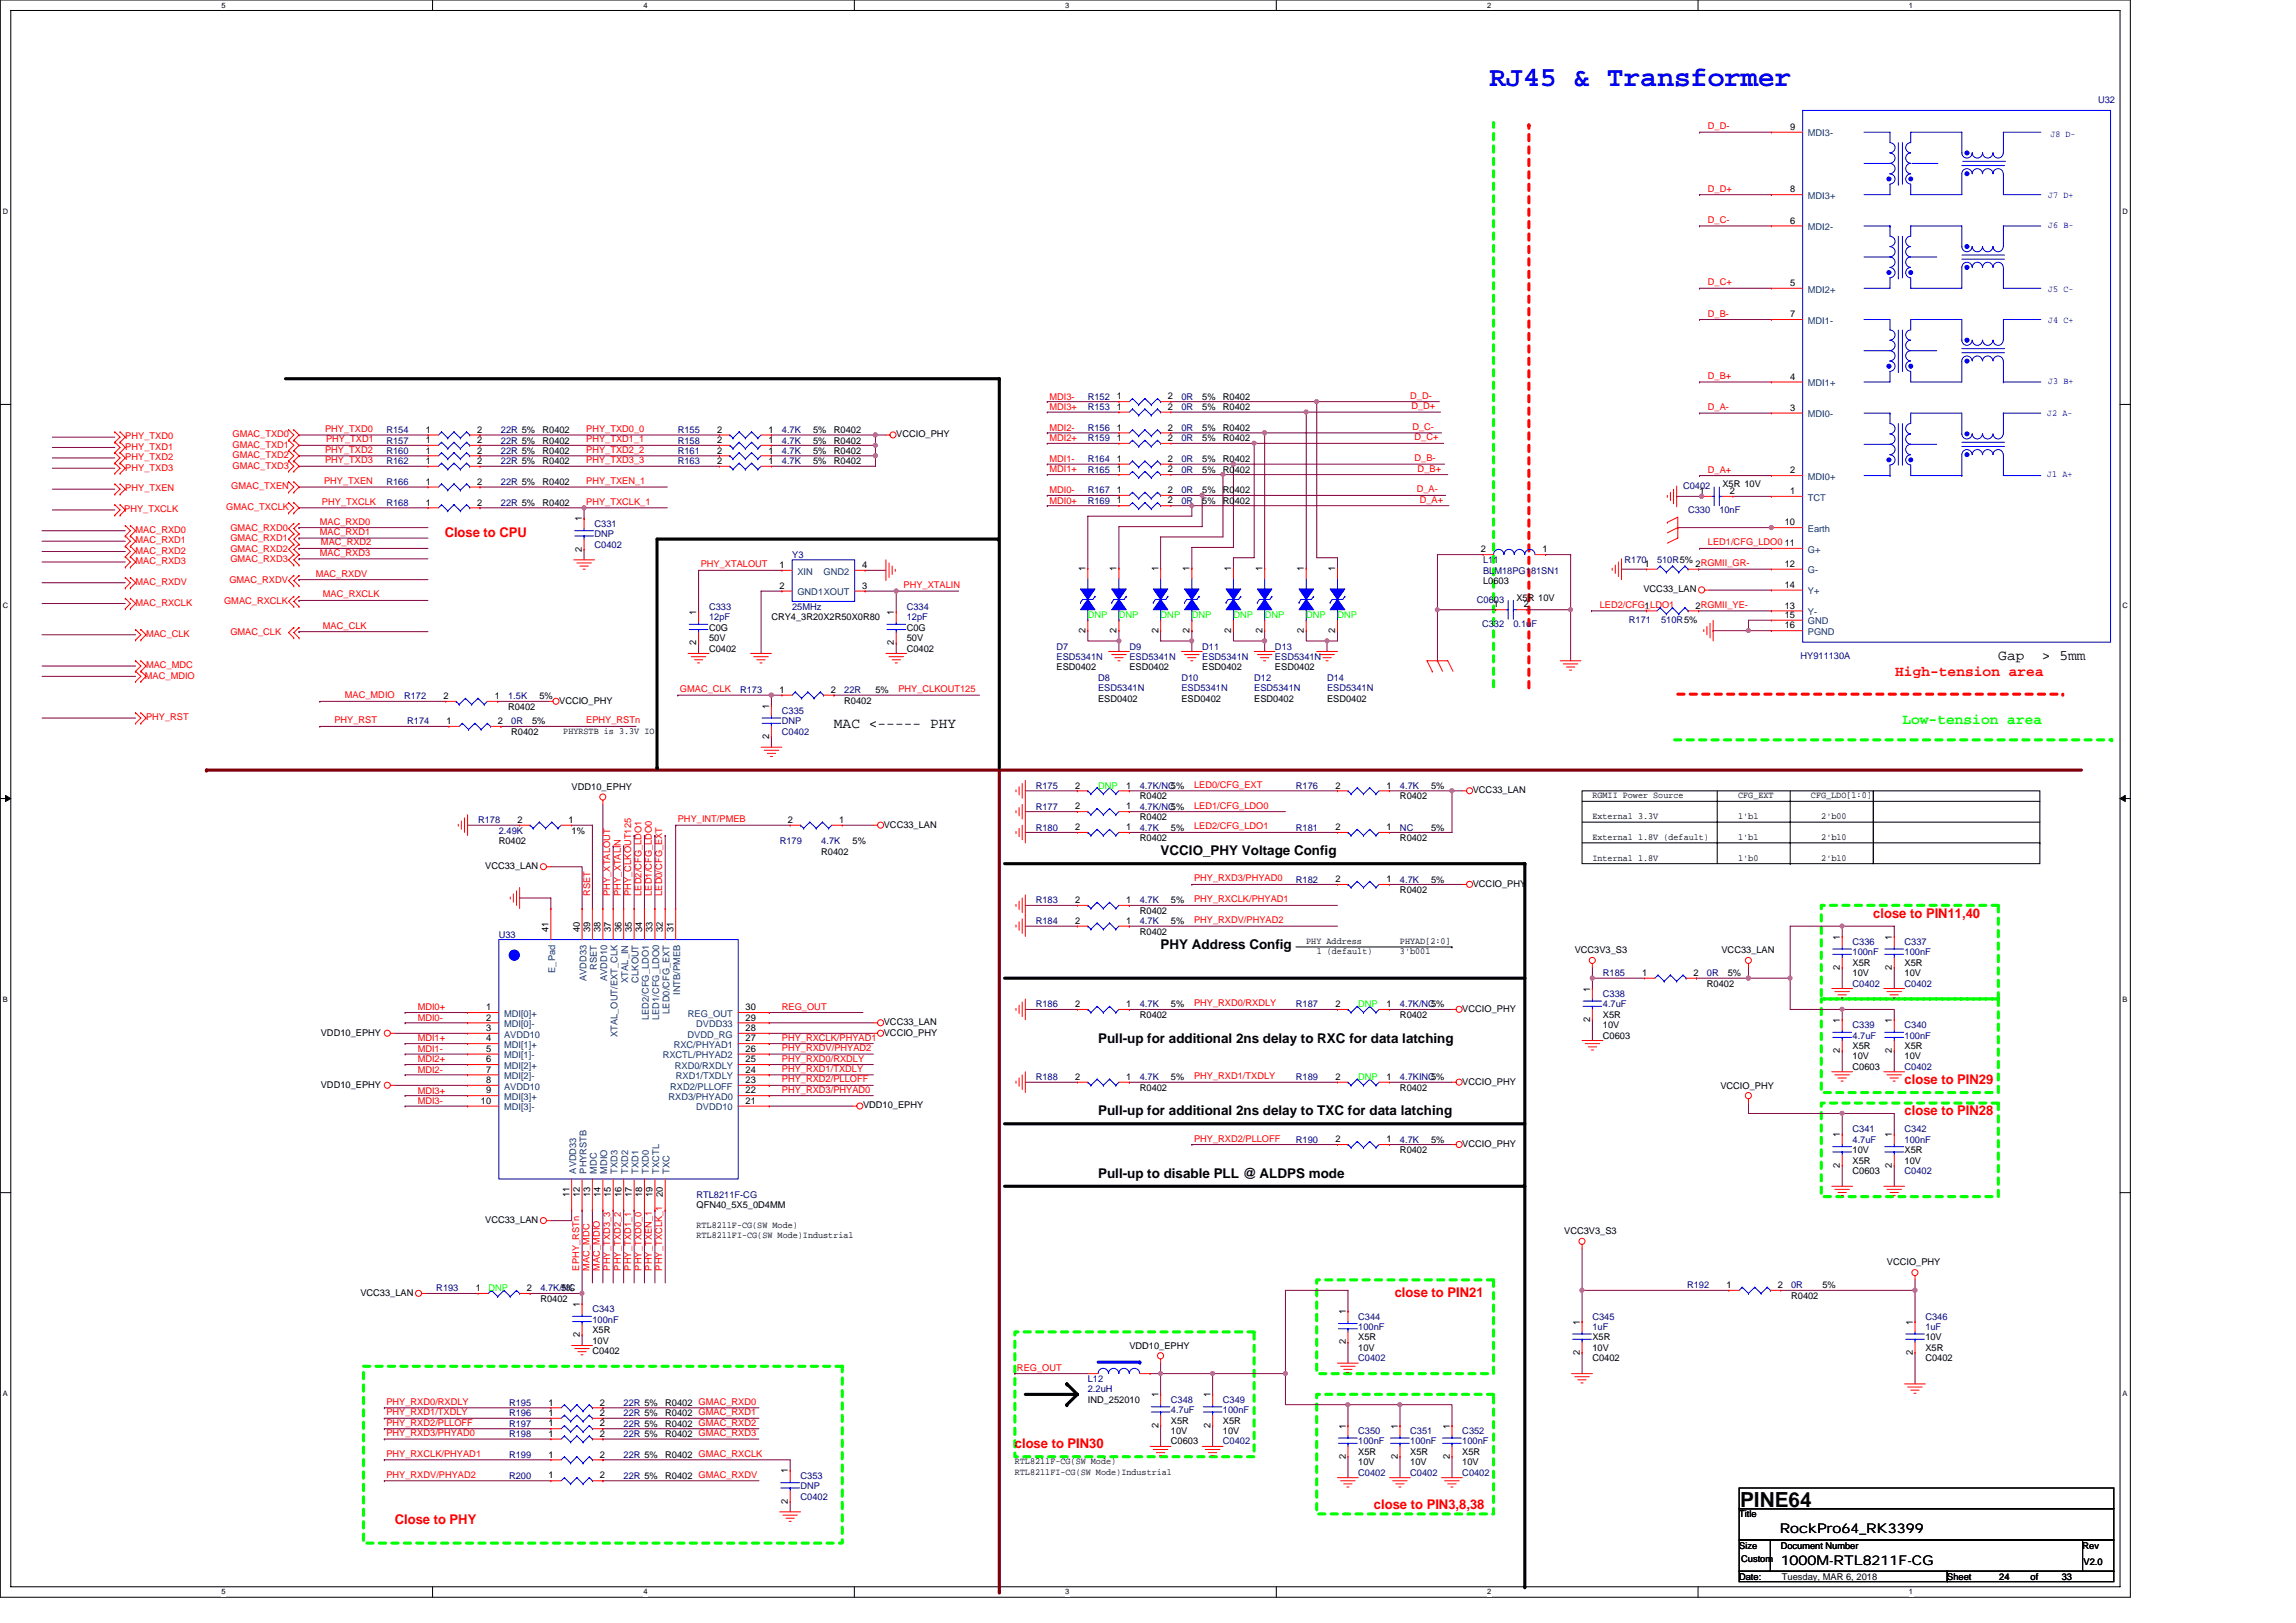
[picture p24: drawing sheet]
<svg xmlns="http://www.w3.org/2000/svg" width="297mm" height="210mm" viewBox="0 0 297 210" stroke-linecap="round" stroke-linejoin="round" font-family="sans-serif">
<defs><g id="words">
<text font-size="3.6" fill="#00f" x="192.7" y="11.1">RJ45 &amp; Transformer</text>
<text font-size="2.7" x="225.1" y="195">PINE64</text>
<text font-size="1.9" fill="#f00" x="245.2" y="87.5">High-tension area</text>
<g font-size="1.9">
<text x="258.5" y="85.4">Gap</text>
<text x="264.2" y="85.4">&gt; 5mm</text>
<text x="107.9" y="94.1">MAC &lt;----- PHY</text>
</g>
<text font-size="1.9" fill="#0f0" x="246.1" y="93.7">Low-tension area</text>
<g font-size="1.7" fill="#f00">
<text x="57.5" y="69.5">Close to CPU</text>
<text x="242.4" y="118.7">close to PIN11,40</text>
<text x="246.4" y="140.3">close to PIN29</text>
<text x="246.4" y="144.3">close to PIN28</text>
<text x="180.4" y="167.7">close to PIN21</text>
<text x="131.3" y="187.4">close to PIN30</text>
<text x="51.1" y="197.2">Close to PHY</text>
<text x="177.8" y="195.2">close to PIN3,8,38</text>
</g>
<g font-size="1.7">
<text x="150.2" y="110.7">VCCIO_PHY Voltage Config</text>
<text x="150.2" y="122.8">PHY Address Config</text>
<text x="142.1" y="134.9">Pull-up for additional 2ns delay to RXC for data latching</text>
<text x="142.1" y="144.3">Pull-up for additional 2ns delay to TXC for data latching</text>
<text x="142.1" y="152.4">Pull-up to disable PLL @ ALDPS mode</text>
<text x="230.2" y="198.3">RockPro64_RK3399</text>
<text x="230.4" y="202.5">1000M-RTL8211F-CG</text>
</g>
<g font-size="1.2" fill="#f00">
<text x="221" y="16.7">D_D-</text>
<text x="221" y="28.9">D_C-</text>
<text x="221" y="24.8">D_D+</text>
<text x="221" y="41">D_B-</text>
<text x="221" y="36.9">D_C+</text>
<text x="135.8" y="53">MDI3+</text>
<text x="135.8" y="51.7">MDI3-</text>
<text x="182.5" y="51.6">D_D-</text>
<text x="182.6" y="52.9">D_D+</text>
<text x="221" y="53.1">D_A-</text>
<text x="221" y="49">D_B+</text>
<text x="16.2" y="58.2">PHY_TXD1</text>
<text x="16.2" y="56.8">PHY_TXD0</text>
<text x="16.2" y="59.5">PHY_TXD2</text>
<text x="30.1" y="59.3">GMAC_TXD2</text>
<text x="30.1" y="57.9">GMAC_TXD1</text>
<text x="30.1" y="56.6">GMAC_TXD0</text>
<text x="42.1" y="59.9">PHY_TXD3</text>
<text x="42.1" y="58.6">PHY_TXD2</text>
<text x="42.1" y="55.9">PHY_TXD0</text>
<text x="42.2" y="57.2">PHY_TXD1</text>
<text x="75.8" y="57.2">PHY_TXD1_1</text>
<text x="75.8" y="55.9">PHY_TXD0_0</text>
<text x="75.8" y="58.6">PHY_TXD2_2</text>
<text x="75.8" y="59.9">PHY_TXD3_3</text>
<text x="135.8" y="55.7">MDI2-</text>
<text x="135.8" y="59.8">MDI1-</text>
<text x="135.8" y="57.1">MDI2+</text>
<text x="182.7" y="55.6">D_C-</text>
<text x="183" y="59.7">D_B-</text>
<text x="183" y="57">D_C+</text>
<text x="16.2" y="60.9">PHY_TXD3</text>
<text x="16.2" y="63.6">PHY_TXEN</text>
<text x="29.3" y="66">GMAC_TXCLK</text>
<text x="29.9" y="63.3">GMAC_TXEN</text>
<text x="30.1" y="60.6">GMAC_TXD3</text>
<text x="41.7" y="65.3">PHY_TXCLK</text>
<text x="41.9" y="62.6">PHY_TXEN</text>
<text x="75.8" y="62.6">PHY_TXEN_1</text>
<text x="75.8" y="65.3">PHY_TXCLK_1</text>
<text x="135.8" y="65.2">MDI0+</text>
<text x="135.8" y="63.8">MDI0-</text>
<text x="135.8" y="61.1">MDI1+</text>
<text x="183.3" y="63.7">D_A-</text>
<text x="183.4" y="61">D_B+</text>
<text x="183.7" y="65">D_A+</text>
<text x="221" y="61.2">D_A+</text>
<text x="16.1" y="66.3">PHY_TXCLK</text>
<text x="17.5" y="70.3">MAC_RXD1</text>
<text x="17.5" y="69">MAC_RXD0</text>
<text x="17.5" y="71.6">MAC_RXD2</text>
<text x="29.8" y="71.4">GMAC_RXD2</text>
<text x="29.8" y="70">GMAC_RXD1</text>
<text x="29.8" y="68.7">GMAC_RXD0</text>
<text x="41.4" y="71.9">MAC_RXD3</text>
<text x="41.4" y="69.2">MAC_RXD1</text>
<text x="41.4" y="67.9">MAC_RXD0</text>
<text x="41.5" y="70.6">MAC_RXD2</text>
<text x="221" y="70.6">LED1/CFG_LDO0</text>
<text x="17.5" y="75.7">MAC_RXDV</text>
<text x="17.5" y="73">MAC_RXD3</text>
<text x="29.7" y="75.4">GMAC_RXDV</text>
<text x="29.8" y="72.7">GMAC_RXD3</text>
<text x="40.8" y="74.6">MAC_RXDV</text>
<text x="41.8" y="77.3">MAC_RXCLK</text>
<text x="90.7" y="73.4">PHY_XTALOUT</text>
<text x="116.9" y="76.1">PHY_XTALIN</text>
<text x="17.5" y="78.4">MAC_RXCLK</text>
<text x="18.9" y="82.4">MAC_CLK</text>
<text x="29" y="78.1">GMAC_RXCLK</text>
<text x="29.8" y="82.1">GMAC_CLK</text>
<text x="41.8" y="81.3">MAC_CLK</text>
<text x="207" y="78.7">LED2/CFG_LDO1</text>
<text x="18.8" y="87.8">MAC_MDIO</text>
<text x="18.9" y="86.5">MAC_MDC</text>
<text x="88" y="89.6">GMAC_CLK</text>
<text x="116.2" y="89.6">PHY_CLKOUT125</text>
<text x="18.9" y="93.2">PHY_RST</text>
<text x="43.3" y="93.6">PHY_RST</text>
<text x="44.6" y="90.4">MAC_MDIO</text>
<text x="75.8" y="93.6">EPHY_RSTn</text>
<text x="154.5" y="101.9">LED0/CFG_EXT</text>
<text x="87.7" y="106.4">PHY_INT/PMEB</text>
<text x="154.5" y="107.3">LED2/CFG_LDO1</text>
<text x="154.5" y="104.6">LED1/CFG_LDO0</text>
<text x="76.4" y="115.9" transform="rotate(-90 76.4 115.9)">RSET</text>
<text x="78.9" y="115.9" transform="rotate(-90 78.9 115.9)">PHY_XTALOUT</text>
<text x="80.3" y="115.9" transform="rotate(-90 80.3 115.9)">PHY_XTALIN</text>
<text x="81.7" y="115.9" transform="rotate(-90 81.7 115.9)">PHY_CLKOUT125</text>
<text x="83" y="115.9" transform="rotate(-90 83 115.9)">LED2/CFG_LDO1</text>
<text x="84.3" y="115.9" transform="rotate(-90 84.3 115.9)">LED1/CFG_LDO0</text>
<text x="85.7" y="115.9" transform="rotate(-90 85.7 115.9)">LED0/CFG_EXT</text>
<text x="154.5" y="119.4">PHY_RXDV/PHYAD2</text>
<text x="154.5" y="116.8">PHY_RXCLK/PHYAD1</text>
<text x="154.5" y="114">PHY_RXD3/PHYAD0</text>
<text x="54" y="130.7">MDI0+</text>
<text x="101.2" y="130.6">REG_OUT</text>
<text x="154.5" y="130.2">PHY_RXD0/RXDLY</text>
<text x="54" y="137.5">MDI2+</text>
<text x="54" y="136.1">MDI1-</text>
<text x="54" y="132.1">MDI0-</text>
<text x="54" y="134.7">MDI1+</text>
<text x="101.2" y="137.4">PHY_RXD0/RXDLY</text>
<text x="101.2" y="136">PHY_RXDV/PHYAD2</text>
<text x="101.2" y="134.6">PHY_RXCLK/PHYAD1</text>
<text x="54" y="142.8">MDI3-</text>
<text x="54" y="141.5">MDI3+</text>
<text x="54" y="138.8">MDI2-</text>
<text x="101.2" y="141.4">PHY_RXD3/PHYAD0</text>
<text x="101.2" y="138.7">PHY_RXD1/TXDLY</text>
<text x="101.2" y="140">PHY_RXD2/PLLOFF</text>
<text x="154.5" y="139.6">PHY_RXD1/TXDLY</text>
<text x="154.5" y="147.7">PHY_RXD2/PLLOFF</text>
<text x="74.9" y="164.4" transform="rotate(-90 74.9 164.4)">EPHY_RSTn</text>
<text x="76.3" y="164.4" transform="rotate(-90 76.3 164.4)">MAC_MDC</text>
<text x="77.6" y="164.4" transform="rotate(-90 77.6 164.4)">MAC_MDIO</text>
<text x="78.9" y="164.4" transform="rotate(-90 78.9 164.4)">PHY_TXD3_3</text>
<text x="80.3" y="164.4" transform="rotate(-90 80.3 164.4)">PHY_TXD2_2</text>
<text x="81.7" y="164.4" transform="rotate(-90 81.7 164.4)">PHY_TXD1_1</text>
<text x="83" y="164.4" transform="rotate(-90 83 164.4)">PHY_TXD0_0</text>
<text x="84.3" y="164.4" transform="rotate(-90 84.3 164.4)">PHY_TXEN_1</text>
<text x="85.7" y="164.4" transform="rotate(-90 85.7 164.4)">PHY_TXCLK_1</text>
<text x="131.6" y="177.3">REG_OUT</text>
<text x="50" y="185.8">PHY_RXD3/PHYAD0</text>
<text x="50" y="184.5">PHY_RXD2/PLLOFF</text>
<text x="50" y="183.1">PHY_RXD1/TXDLY</text>
<text x="50" y="181.8">PHY_RXD0/RXDLY</text>
<text x="50" y="191.2">PHY_RXDV/PHYAD2</text>
<text x="50" y="188.5">PHY_RXCLK/PHYAD1</text>
</g>
<g font-size="1.2">
<text x="231.6" y="16.8">9</text>
<text x="231.6" y="24.9">8</text>
<text x="231.6" y="28.9">6</text>
<text x="231.6" y="37">5</text>
<text x="231.6" y="41">7</text>
<text x="144.5" y="51.7">1</text>
<text x="144.5" y="53">1</text>
<text x="151.1" y="51.7">2</text>
<text x="151.1" y="53">2</text>
<text x="155.5" y="51.7">5%</text>
<text x="155.5" y="53.1">5%</text>
<text x="158.2" y="51.7">R0402</text>
<text x="158.2" y="53.1">R0402</text>
<text x="231.6" y="49.1">4</text>
<text x="231.6" y="53.1">3</text>
<text x="55.1" y="58.7">1</text>
<text x="55.1" y="57.3">1</text>
<text x="55.1" y="56">1</text>
<text x="61.7" y="58.7">2</text>
<text x="61.7" y="57.3">2</text>
<text x="61.7" y="56">2</text>
<text x="70.2" y="58.7">R0402</text>
<text x="70.2" y="57.4">R0402</text>
<text x="70.2" y="56">R0402</text>
<text x="92.8" y="57.3">2</text>
<text x="92.8" y="58.7">2</text>
<text x="92.8" y="56">2</text>
<text x="99.4" y="57.3">1</text>
<text x="99.4" y="58.7">1</text>
<text x="99.4" y="56">1</text>
<text x="105.2" y="57.4">5%</text>
<text x="105.2" y="58.7">5%</text>
<text x="105.2" y="56">5%</text>
<text x="107.9" y="57.4">R0402</text>
<text x="107.9" y="58.7">R0402</text>
<text x="107.9" y="56">R0402</text>
<text x="115.9" y="56.6">VCCIO_PHY</text>
<text x="144.5" y="57.1">1</text>
<text x="144.5" y="59.8">1</text>
<text x="144.5" y="55.7">1</text>
<text x="151.1" y="57.1">2</text>
<text x="151.1" y="59.8">2</text>
<text x="151.1" y="55.7">2</text>
<text x="155.5" y="57.1">5%</text>
<text x="155.5" y="59.8">5%</text>
<text x="155.5" y="55.8">5%</text>
<text x="158.2" y="57.1">R0402</text>
<text x="158.2" y="59.8">R0402</text>
<text x="158.2" y="55.8">R0402</text>
<text x="55.1" y="65.4">1</text>
<text x="55.1" y="60">1</text>
<text x="55.1" y="62.7">1</text>
<text x="61.7" y="65.4">2</text>
<text x="61.7" y="60">2</text>
<text x="61.7" y="62.7">2</text>
<text x="70.2" y="65.4">R0402</text>
<text x="70.2" y="60.1">R0402</text>
<text x="70.2" y="62.8">R0402</text>
<text x="92.8" y="60">2</text>
<text x="99.4" y="60">1</text>
<text x="105.2" y="60.1">5%</text>
<text x="107.9" y="60.1">R0402</text>
<text x="144.5" y="63.8">1</text>
<text x="144.5" y="65.1">1</text>
<text x="144.5" y="61.1">1</text>
<text x="151.1" y="63.8">2</text>
<text x="151.1" y="65.1">2</text>
<text x="151.1" y="61.1">2</text>
<text x="155.5" y="63.8">5%</text>
<text x="155.5" y="65.2">5%</text>
<text x="155.5" y="61.2">5%</text>
<text x="158.2" y="63.8">R0402</text>
<text x="158.2" y="65.2">R0402</text>
<text x="158.2" y="61.2">R0402</text>
<text x="219.9" y="63.9">1</text>
<text x="222.8" y="63">X5R 10V</text>
<text x="223.8" y="63.9">2</text>
<text x="231.6" y="61.2">2</text>
<text x="231.6" y="63.9">1</text>
<text x="75.3" y="71.4" transform="rotate(-90 75.3 71.4)">2</text>
<text x="75.3" y="67.4" transform="rotate(-90 75.3 67.4)">1</text>
<text x="191.6" y="71.5">2</text>
<text x="199.6" y="71.5">1</text>
<text x="230.9" y="68">10</text>
<text x="230.9" y="70.7">11</text>
<text x="100.9" y="73.5">1</text>
<text x="100.9" y="76.2">2</text>
<text x="111.5" y="73.5">4</text>
<text x="111.5" y="76.2">3</text>
<text x="140.4" y="73.9" transform="rotate(-90 140.4 73.9)">1</text>
<text x="144.5" y="73.9" transform="rotate(-90 144.5 73.9)">1</text>
<text x="149.9" y="73.9" transform="rotate(-90 149.9 73.9)">1</text>
<text x="153.9" y="73.9" transform="rotate(-90 153.9 73.9)">1</text>
<text x="159.3" y="73.9" transform="rotate(-90 159.3 73.9)">1</text>
<text x="163.3" y="73.9" transform="rotate(-90 163.3 73.9)">1</text>
<text x="168.7" y="73.9" transform="rotate(-90 168.7 73.9)">1</text>
<text x="172.7" y="73.9" transform="rotate(-90 172.7 73.9)">1</text>
<text x="191.9" y="75.5">L0603</text>
<text x="196.2" y="77.7">X5R 10V</text>
<text x="212.6" y="76.6">VCC33_LAN</text>
<text x="212.7" y="73.3">1</text>
<text x="219.3" y="73.3">2RGMII_GR-</text>
<text x="230.9" y="73.3">12</text>
<text x="230.9" y="76.1">14</text>
<text x="90.1" y="83.5" transform="rotate(-90 90.1 83.5)">2</text>
<text x="90.1" y="79.6" transform="rotate(-90 90.1 79.6)">1</text>
<text x="91.7" y="81.6">C0G</text>
<text x="91.7" y="83">50V</text>
<text x="99.8" y="80.3">CRY4_3R20X2R50X0R80</text>
<text x="115.7" y="83.5" transform="rotate(-90 115.7 83.5)">2</text>
<text x="115.7" y="79.6" transform="rotate(-90 115.7 79.6)">1</text>
<text x="117.3" y="81.6">C0G</text>
<text x="117.3" y="83">50V</text>
<text x="140.4" y="81.9" transform="rotate(-90 140.4 81.9)">2</text>
<text x="144.5" y="81.9" transform="rotate(-90 144.5 81.9)">2</text>
<text x="149.9" y="81.9" transform="rotate(-90 149.9 81.9)">2</text>
<text x="153.9" y="81.9" transform="rotate(-90 153.9 81.9)">2</text>
<text x="159.3" y="81.9" transform="rotate(-90 159.3 81.9)">2</text>
<text x="163.3" y="81.9" transform="rotate(-90 163.3 81.9)">2</text>
<text x="168.7" y="81.9" transform="rotate(-90 168.7 81.9)">2</text>
<text x="172.7" y="81.9" transform="rotate(-90 172.7 81.9)">2</text>
<text x="193.2" y="78.6">1</text>
<text x="197.1" y="78.6">2</text>
<text x="212.7" y="78.7">1</text>
<text x="219.3" y="78.7">2RGMII_YE-</text>
<text x="230.9" y="78.7">13</text>
<text x="230.9" y="79.9">15</text>
<text x="230.9" y="81.3">16</text>
<text x="91.7" y="84.3">C0402</text>
<text x="100.9" y="89.6">1</text>
<text x="107.5" y="89.6">2</text>
<text x="113.3" y="89.7">5%</text>
<text x="117.3" y="84.3">C0402</text>
<text x="136.7" y="86.7">ESD0402</text>
<text x="146.1" y="86.7">ESD0402</text>
<text x="155.5" y="86.7">ESD0402</text>
<text x="164.9" y="86.7">ESD0402</text>
<text x="57.4" y="90.4">2</text>
<text x="57.8" y="93.7">1</text>
<text x="64" y="90.4">1</text>
<text x="64.4" y="93.7">2</text>
<text x="65.7" y="91.8">R0402</text>
<text x="66.1" y="95.1">R0402</text>
<text x="68.8" y="93.7">5%</text>
<text x="69.8" y="90.5">5%</text>
<text x="72.3" y="91">VCCIO_PHY</text>
<text x="72.9" y="95">PHYRSTB is 3.3V IO</text>
<text x="99.5" y="95.6" transform="rotate(-90 99.5 95.6)">2</text>
<text x="99.5" y="91.7" transform="rotate(-90 99.5 91.7)">1</text>
<text x="109.2" y="91">R0402</text>
<text x="142.1" y="90.8">ESD0402</text>
<text x="152.8" y="90.8">ESD0402</text>
<text x="162.3" y="90.8">ESD0402</text>
<text x="171.7" y="90.8">ESD0402</text>
<text x="66.9" y="106.5">2</text>
<text x="73.6" y="106.5">1</text>
<text x="74" y="102.2">VDD10_EPHY</text>
<text x="74" y="107.9">1%</text>
<text x="101.9" y="106.5">2</text>
<text x="108.6" y="106.5">1</text>
<text x="114.3" y="107.1">VCC33_LAN</text>
<text x="139.1" y="107.4">2</text>
<text x="139.1" y="102">2</text>
<text x="139.1" y="104.7">2</text>
<text x="145.7" y="107.4">1</text>
<text x="145.7" y="102">1</text>
<text x="145.7" y="104.7">1</text>
<text x="147.5" y="103.4">R0402</text>
<text x="147.5" y="106.1">R0402</text>
<text x="151.5" y="107.5">5%</text>
<text x="172.8" y="107.4">2</text>
<text x="172.8" y="102">2</text>
<text x="179.4" y="107.4">1</text>
<text x="179.4" y="102">1</text>
<text x="181.1" y="103.4">R0402</text>
<text x="185.1" y="107.5">5%</text>
<text x="185.1" y="102.1">5%</text>
<text x="190.5" y="102.6">VCC33_LAN</text>
<text x="206" y="103.3">RGMII Power Source</text>
<text x="206" y="106">External 3.3V</text>
<text x="224.9" y="103.3">CFG_EXT</text>
<text x="224.9" y="106">1'b1</text>
<text x="234.3" y="103.3">CFG_LDO[1:0]</text>
<text x="235.6" y="106">2'b00</text>
<text x="62.8" y="112.4">VCC33_LAN</text>
<text x="64.5" y="109.2">R0402</text>
<text x="106.3" y="110.6">R0402</text>
<text x="110.3" y="109.2">5%</text>
<text x="147.5" y="108.8">R0402</text>
<text x="181.1" y="108.8">R0402</text>
<text x="206" y="108.7">External 1.8V (default)</text>
<text x="206" y="111.4">Internal 1.8V</text>
<text x="224.9" y="111.4">1'b0</text>
<text x="224.9" y="108.7">1'b1</text>
<text x="235.6" y="111.4">2'b10</text>
<text x="235.6" y="108.7">2'b10</text>
<text x="139.1" y="116.8">2</text>
<text x="139.1" y="119.5">2</text>
<text x="145.7" y="116.8">1</text>
<text x="145.7" y="119.5">1</text>
<text x="147.5" y="118.2">R0402</text>
<text x="151.5" y="116.9">5%</text>
<text x="151.5" y="119.6">5%</text>
<text x="172.8" y="114.1">2</text>
<text x="179.4" y="114.1">1</text>
<text x="181.1" y="115.5">R0402</text>
<text x="185.1" y="114.2">5%</text>
<text x="190.5" y="114.7">VCCIO_PHY</text>
<text x="71" y="120.6" transform="rotate(-90 71 120.6)">41</text>
<text x="75" y="120.6" transform="rotate(-90 75 120.6)">40</text>
<text x="76.3" y="120.6" transform="rotate(-90 76.3 120.6)">39</text>
<text x="77.7" y="120.6" transform="rotate(-90 77.7 120.6)">38</text>
<text x="79" y="120.6" transform="rotate(-90 79 120.6)">37</text>
<text x="80.4" y="120.6" transform="rotate(-90 80.4 120.6)">36</text>
<text x="81.7" y="120.6" transform="rotate(-90 81.7 120.6)">35</text>
<text x="83.1" y="120.6" transform="rotate(-90 83.1 120.6)">34</text>
<text x="84.4" y="120.6" transform="rotate(-90 84.4 120.6)">33</text>
<text x="85.8" y="120.6" transform="rotate(-90 85.8 120.6)">32</text>
<text x="87.1" y="120.6" transform="rotate(-90 87.1 120.6)">31</text>
<text x="147.5" y="120.9">R0402</text>
<text x="169" y="122.1">PHY Address</text>
<text x="170.3" y="123.5">1 (default)</text>
<text x="181.1" y="122.1">PHYAD[2:0]</text>
<text x="181.1" y="123.5">3'b001</text>
<text x="203.7" y="123.3">VCC3V3_S3</text>
<text x="222.7" y="123.3">VCC33_LAN</text>
<text x="238" y="125.5" transform="rotate(-90 238 125.5)">2</text>
<text x="238" y="121.6" transform="rotate(-90 238 121.6)">1</text>
<text x="239.7" y="125">X5R</text>
<text x="244.8" y="125.5" transform="rotate(-90 244.8 125.5)">2</text>
<text x="244.8" y="121.6" transform="rotate(-90 244.8 121.6)">1</text>
<text x="246.4" y="125">X5R</text>
<text x="62.9" y="130.7">1</text>
<text x="96.5" y="130.7">30</text>
<text x="139.1" y="130.3">2</text>
<text x="145.7" y="130.3">1</text>
<text x="147.5" y="131.7">R0402</text>
<text x="151.5" y="130.3">5%</text>
<text x="172.8" y="130.3">2</text>
<text x="179.4" y="130.3">1</text>
<text x="181.1" y="131.7">R0402</text>
<text x="189.2" y="130.9">VCCIO_PHY</text>
<text x="205.7" y="128.3" transform="rotate(-90 205.7 128.3)">1</text>
<text x="207.4" y="131.7">X5R</text>
<text x="212.5" y="126.3">1</text>
<text x="219.1" y="126.3">2</text>
<text x="220.8" y="127.7">R0402</text>
<text x="223.5" y="126.3">5%</text>
<text x="239.7" y="126.3">10V</text>
<text x="246.4" y="126.3">10V</text>
<text x="41.5" y="134">VDD10_EPHY</text>
<text x="62.9" y="132">2</text>
<text x="62.9" y="133.4">3</text>
<text x="62.9" y="134.7">4</text>
<text x="62.9" y="136.1">5</text>
<text x="62.9" y="137.4">6</text>
<text x="96.5" y="137.4">25</text>
<text x="96.5" y="134.7">27</text>
<text x="96.5" y="136.1">26</text>
<text x="96.5" y="132">29</text>
<text x="96.5" y="133.4">28</text>
<text x="114.3" y="134">VCCIO_PHY</text>
<text x="114.3" y="132.6">VCC33_LAN</text>
<text x="205.7" y="132.2" transform="rotate(-90 205.7 132.2)">2</text>
<text x="207.4" y="134.4">C0603</text>
<text x="207.4" y="133">10V</text>
<text x="238" y="136.2" transform="rotate(-90 238 136.2)">2</text>
<text x="238" y="132.3" transform="rotate(-90 238 132.3)">1</text>
<text x="239.7" y="135.7">X5R</text>
<text x="239.7" y="137.1">10V</text>
<text x="244.8" y="136.2" transform="rotate(-90 244.8 136.2)">2</text>
<text x="244.8" y="132.3" transform="rotate(-90 244.8 132.3)">1</text>
<text x="246.4" y="135.7">X5R</text>
<text x="246.4" y="137.1">10V</text>
<text x="41.5" y="140.7">VDD10_EPHY</text>
<text x="62.2" y="142.8">10</text>
<text x="62.9" y="138.8">7</text>
<text x="62.9" y="140.1">8</text>
<text x="62.9" y="141.5">9</text>
<text x="96.5" y="141.5">22</text>
<text x="96.5" y="140.1">23</text>
<text x="96.5" y="142.8">21</text>
<text x="96.5" y="138.8">24</text>
<text x="111.7" y="143.4">VDD10_EPHY</text>
<text x="139.1" y="139.7">2</text>
<text x="145.7" y="139.7">1</text>
<text x="147.5" y="141.1">R0402</text>
<text x="151.5" y="139.8">5%</text>
<text x="172.8" y="139.7">2</text>
<text x="179.4" y="139.7">1</text>
<text x="181.1" y="141.1">R0402</text>
<text x="189.2" y="140.3">VCCIO_PHY</text>
<text x="222.6" y="140.8">VCCIO_PHY</text>
<text x="239.7" y="138.4">C0603</text>
<text x="172.8" y="147.8">2</text>
<text x="179.4" y="147.8">1</text>
<text x="181.1" y="149.2">R0402</text>
<text x="185.1" y="147.8">5%</text>
<text x="189.2" y="148.4">VCCIO_PHY</text>
<text x="238" y="147.1" transform="rotate(-90 238 147.1)">1</text>
<text x="239.7" y="149.2">10V</text>
<text x="244.8" y="147.1" transform="rotate(-90 244.8 147.1)">1</text>
<text x="246.4" y="149.2">X5R</text>
<text x="73.7" y="154.8" transform="rotate(-90 73.7 154.8)">11</text>
<text x="75" y="154.8" transform="rotate(-90 75 154.8)">12</text>
<text x="76.3" y="154.8" transform="rotate(-90 76.3 154.8)">13</text>
<text x="77.7" y="154.8" transform="rotate(-90 77.7 154.8)">14</text>
<text x="79" y="154.8" transform="rotate(-90 79 154.8)">15</text>
<text x="80.4" y="154.8" transform="rotate(-90 80.4 154.8)">16</text>
<text x="81.7" y="154.8" transform="rotate(-90 81.7 154.8)">17</text>
<text x="83.1" y="154.8" transform="rotate(-90 83.1 154.8)">18</text>
<text x="84.4" y="154.8" transform="rotate(-90 84.4 154.8)">19</text>
<text x="85.8" y="154.8" transform="rotate(-90 85.8 154.8)">20</text>
<text x="238" y="151.1" transform="rotate(-90 238 151.1)">2</text>
<text x="239.7" y="151.9">C0603</text>
<text x="239.7" y="150.5">X5R</text>
<text x="244.8" y="151.1" transform="rotate(-90 244.8 151.1)">2</text>
<text x="246.4" y="150.5">10V</text>
<text x="62.8" y="158.2">VCC33_LAN</text>
<text x="90.1" y="156.3">QFN40_5X5_0D4MM</text>
<text x="90.1" y="158.9">RTL8211F-CG(SW Mode)</text>
<text x="90.1" y="160.2">RTL8211FI-CG(SW Mode)Industrial</text>
<text x="202.4" y="159.7">VCC3V3_S3</text>
<text x="46.6" y="167.6">VCC33_LAN</text>
<text x="61.5" y="167">1</text>
<text x="68.2" y="167">2</text>
<text x="72.6" y="167.1">5%</text>
<text x="223.4" y="166.6">1</text>
<text x="230" y="166.6">2</text>
<text x="235.8" y="166.7">5%</text>
<text x="244.1" y="163.7">VCCIO_PHY</text>
<text x="69.9" y="168.4">R0402</text>
<text x="75" y="173" transform="rotate(-90 75 173)">2</text>
<text x="75" y="169.1" transform="rotate(-90 75 169.1)">1</text>
<text x="76.6" y="172.5">X5R</text>
<text x="76.6" y="173.8">10V</text>
<text x="174.1" y="173.9" transform="rotate(-90 174.1 173.9)">2</text>
<text x="174.1" y="170" transform="rotate(-90 174.1 170)">1</text>
<text x="175.7" y="173.4">X5R</text>
<text x="204.4" y="171.4" transform="rotate(-90 204.4 171.4)">1</text>
<text x="206" y="173.4">X5R</text>
<text x="231.7" y="168">R0402</text>
<text x="247.5" y="171.4" transform="rotate(-90 247.5 171.4)">1</text>
<text x="249.1" y="173.4">10V</text>
<text x="76.6" y="175.2">C0402</text>
<text x="146.1" y="174.5">VDD10_EPHY</text>
<text x="175.7" y="174.8">10V</text>
<text x="204.4" y="175.3" transform="rotate(-90 204.4 175.3)">2</text>
<text x="206" y="176.1">C0402</text>
<text x="206" y="174.8">10V</text>
<text x="247.5" y="175.3" transform="rotate(-90 247.5 175.3)">2</text>
<text x="249.1" y="176.1">C0402</text>
<text x="249.1" y="174.8">X5R</text>
<text x="71" y="183.2">1</text>
<text x="71" y="185.9">1</text>
<text x="71" y="181.8">1</text>
<text x="71" y="184.6">1</text>
<text x="77.6" y="183.2">2</text>
<text x="77.6" y="185.9">2</text>
<text x="77.6" y="181.8">2</text>
<text x="77.6" y="184.6">2</text>
<text x="86.1" y="183.2">R0402 GMAC_RXD1</text>
<text x="86.1" y="185.9">R0402 GMAC_RXD3</text>
<text x="86.1" y="181.9">R0402 GMAC_RXD0</text>
<text x="86.1" y="184.6">R0402 GMAC_RXD2</text>
<text x="140.7" y="181.5">IND_252010</text>
<text x="149.9" y="184.7" transform="rotate(-90 149.9 184.7)">2</text>
<text x="149.9" y="180.8" transform="rotate(-90 149.9 180.8)">1</text>
<text x="151.5" y="184.2">X5R</text>
<text x="151.5" y="185.5">10V</text>
<text x="156.6" y="184.7" transform="rotate(-90 156.6 184.7)">2</text>
<text x="156.6" y="180.8" transform="rotate(-90 156.6 180.8)">1</text>
<text x="158.2" y="184.2">X5R</text>
<text x="158.2" y="185.5">10V</text>
<text x="174.1" y="184.8" transform="rotate(-90 174.1 184.8)">1</text>
<text x="180.8" y="184.8" transform="rotate(-90 180.8 184.8)">1</text>
<text x="187.6" y="184.8" transform="rotate(-90 187.6 184.8)">1</text>
<text x="71" y="188.6">1</text>
<text x="71" y="191.3">1</text>
<text x="77.6" y="188.6">2</text>
<text x="77.6" y="191.3">2</text>
<text x="86.1" y="188.6">R0402 GMAC_RXCLK</text>
<text x="86.1" y="191.3">R0402 GMAC_RXDV</text>
<text x="101.9" y="190.6" transform="rotate(-90 101.9 190.6)">1</text>
<text x="131.3" y="189.4">RTL8211F-CG(SW Mode)</text>
<text x="131.3" y="190.8">RTL8211FI-CG(SW Mode)Industrial</text>
<text x="151.5" y="186.9">C0603</text>
<text x="174.1" y="188.8" transform="rotate(-90 174.1 188.8)">2</text>
<text x="175.7" y="188.2">X5R</text>
<text x="175.7" y="189.6">10V</text>
<text x="180.8" y="188.8" transform="rotate(-90 180.8 188.8)">2</text>
<text x="182.5" y="188.2">X5R</text>
<text x="182.5" y="189.6">10V</text>
<text x="187.6" y="188.8" transform="rotate(-90 187.6 188.8)">2</text>
<text x="189.2" y="188.2">X5R</text>
<text x="189.2" y="189.6">10V</text>
<text x="101.9" y="194.5" transform="rotate(-90 101.9 194.5)">2</text>
<text x="225" y="196.3">Title</text>
<text x="225" y="200.3">Size</text>
<text x="225.3" y="202.1">Custom</text>
<text x="230.4" y="200.3">Document Number</text>
<text x="269.4" y="200.3">Rev</text>
<text x="269.6" y="202.5">V2.0</text>
<text x="225" y="204.4">Date:</text>
<text x="230.5" y="204.4">Tuesday, MAR 6, 2018</text>
<text x="251.9" y="204.4">Sheet</text>
<text x="258.7" y="204.4">24</text>
<text x="262.7" y="204.4">of</text>
<text x="266.7" y="204.4">33</text>
</g>
<g font-size="1.2" fill="#004080">
<text x="233.9" y="17.7">MDI3-</text>
<text x="233.9" y="25.7">MDI3+</text>
<text x="233.9" y="29.8">MDI2-</text>
<text x="233.9" y="37.8">MDI2+</text>
<text x="233.9" y="41.9">MDI1-</text>
<text x="233.9" y="50">MDI1+</text>
<text x="233.9" y="54">MDI0-</text>
<text x="233.9" y="62.1">MDI0+</text>
<text x="233.9" y="64.8">TCT</text>
<text x="233.9" y="68.8">Earth</text>
<text x="233.9" y="71.5">G+</text>
<text x="103.2" y="74.3">XIN</text>
<text x="103.2" y="77">GND1XOUT</text>
<text x="106.5" y="74.3">GND2</text>
<text x="233.9" y="74.2">G-</text>
<text x="233.9" y="76.9">Y+</text>
<text x="233.9" y="79.6">Y-</text>
<text x="233.9" y="80.8">GND</text>
<text x="233.9" y="82.1">PGND</text>
<text x="71.8" y="125.9" transform="rotate(-90 71.8 125.9)">E_Pad</text>
<text x="77.2" y="125.5" transform="rotate(-90 77.2 125.5)">RSET</text>
<text x="65.2" y="131.6">MDI[0]+</text>
<text x="75.9" y="126.9" transform="rotate(-90 75.9 126.9)">AVDD33</text>
<text x="78.6" y="126.9" transform="rotate(-90 78.6 126.9)">AVDD10</text>
<text x="81.3" y="127.1" transform="rotate(-90 81.3 127.1)">XTAL_IN</text>
<text x="82.6" y="127.1" transform="rotate(-90 82.6 127.1)">CLKOUT</text>
<text x="83.9" y="132" transform="rotate(-90 83.9 132)">LED2/CFG_LDO1</text>
<text x="85.3" y="132" transform="rotate(-90 85.3 132)">LED1/CFG_LDO0</text>
<text x="86.6" y="131.2" transform="rotate(-90 86.6 131.2)">LED0/CFG_EXT</text>
<text x="88" y="128.7" transform="rotate(-90 88 128.7)">INTB/PMEB</text>
<text x="89" y="131.6">REG_OUT</text>
<text x="65.2" y="132.9">MDI[0]-</text>
<text x="65.2" y="134.2">AVDD10</text>
<text x="65.2" y="135.6">MDI[1]+</text>
<text x="65.2" y="136.9">MDI[1]-</text>
<text x="79.9" y="134.2" transform="rotate(-90 79.9 134.2)">XTAL_OUT/EXT_CLK</text>
<text x="85.7" y="136.9">RXCTL/PHYAD2</text>
<text x="87.2" y="135.6">RXC/PHYAD1</text>
<text x="88.9" y="134.2">DVDD_RG</text>
<text x="90.1" y="132.9">DVDD33</text>
<text x="65.2" y="138.3">MDI[2]+</text>
<text x="65.2" y="139.6">MDI[2]-</text>
<text x="65.2" y="141">AVDD10</text>
<text x="65.2" y="142.3">MDI[3]+</text>
<text x="65.2" y="143.7">MDI[3]-</text>
<text x="86.5" y="142.3">RXD3/PHYAD0</text>
<text x="86.7" y="141">RXD2/PLLOFF</text>
<text x="87.3" y="138.3">RXD0/RXDLY</text>
<text x="87.4" y="139.6">RXD1/TXDLY</text>
<text x="90.1" y="143.7">DVDD10</text>
<text x="74.5" y="151.8" transform="rotate(-90 74.5 151.8)">AVDD33</text>
<text x="75.9" y="151.8" transform="rotate(-90 75.9 151.8)">PHYRSTB</text>
<text x="77.2" y="151.8" transform="rotate(-90 77.2 151.8)">MDC</text>
<text x="78.6" y="151.8" transform="rotate(-90 78.6 151.8)">MDIO</text>
<text x="79.9" y="151.8" transform="rotate(-90 79.9 151.8)">TXD3</text>
<text x="81.3" y="151.8" transform="rotate(-90 81.3 151.8)">TXD2</text>
<text x="82.6" y="151.8" transform="rotate(-90 82.6 151.8)">TXD1</text>
<text x="83.9" y="151.8" transform="rotate(-90 83.9 151.8)">TXD0</text>
<text x="85.3" y="151.8" transform="rotate(-90 85.3 151.8)">TXCTL</text>
<text x="86.6" y="151.8" transform="rotate(-90 86.6 151.8)">TXC</text>
</g>
<g font-size="1.2" fill="#00f">
<text x="265.3" y="17.7">J8 D-</text>
<text x="265" y="25.6">J7 D+</text>
<text x="265" y="29.5">J6 B-</text>
<text x="265" y="37.7">J5 C-</text>
<text x="265" y="41.8">J4 C+</text>
<text x="264.9" y="53.8">J2 A-</text>
<text x="265" y="49.7">J3 B+</text>
<text x="264.9" y="61.7">J1 A+</text>
</g>
<g font-size="1.2" fill="#000080">
<text x="271.4" y="13.4">U32</text>
<text x="140.7" y="51.7">R152</text>
<text x="140.7" y="53.1">R153</text>
<text x="152.8" y="51.7">0R</text>
<text x="152.8" y="53.1">0R</text>
<text x="50" y="58.7">R160</text>
<text x="50" y="57.4">R157</text>
<text x="50" y="56">R154</text>
<text x="64.8" y="58.7">22R 5%</text>
<text x="64.8" y="57.4">22R 5%</text>
<text x="64.8" y="56">22R 5%</text>
<text x="87.7" y="57.4">R158</text>
<text x="87.7" y="58.7">R161</text>
<text x="87.7" y="56">R155</text>
<text x="101.2" y="57.4">4.7K</text>
<text x="101.2" y="58.7">4.7K</text>
<text x="101.2" y="56">4.7K</text>
<text x="140.7" y="57.1">R159</text>
<text x="140.7" y="59.8">R164</text>
<text x="140.7" y="55.8">R156</text>
<text x="152.8" y="57.1">0R</text>
<text x="152.8" y="59.8">0R</text>
<text x="152.8" y="55.8">0R</text>
<text x="50" y="65.4">R168</text>
<text x="50" y="60.1">R162</text>
<text x="50" y="62.8">R166</text>
<text x="64.8" y="65.4">22R 5%</text>
<text x="64.8" y="60.1">22R 5%</text>
<text x="64.8" y="62.8">22R 5%</text>
<text x="87.7" y="60.1">R163</text>
<text x="101.2" y="60.1">4.7K</text>
<text x="140.7" y="63.8">R167</text>
<text x="140.7" y="65.2">R169</text>
<text x="140.7" y="61.2">R165</text>
<text x="152.8" y="63.8">0R</text>
<text x="152.8" y="65.2">0R</text>
<text x="152.8" y="61.2">0R</text>
<text x="217.7" y="63.3">C0402</text>
<text x="76.9" y="68.2">C331</text>
<text x="76.9" y="69.5">DNP</text>
<text x="76.9" y="70.8">C0402</text>
<text x="218.4" y="66.4">C330</text>
<text x="222.4" y="66.4">10nF</text>
<text x="102.5" y="72.2">Y3</text>
<text x="191.1" y="78">C0603</text>
<text x="191.9" y="72.9">L11</text>
<text x="191.9" y="74.2">BLM18PG181SN1</text>
<text x="210.2" y="72.9">R170</text>
<text x="214.4" y="72.9">510R5%</text>
<text x="91.7" y="78.9">C333</text>
<text x="91.7" y="80.3">12pF</text>
<text x="102.5" y="78.9">25MHz</text>
<text x="117.3" y="78.9">C334</text>
<text x="117.3" y="80.3">12pF</text>
<text x="191.7" y="81.1">C332</text>
<text x="195.8" y="81.1">0.1uF</text>
<text x="210.7" y="80.7">R171</text>
<text x="214.9" y="80.7">510R5%</text>
<text x="95.8" y="89.7">R173</text>
<text x="109.2" y="89.7">22R</text>
<text x="136.7" y="84">D7</text>
<text x="136.7" y="85.4">ESD5341N</text>
<text x="142.1" y="88.1">D8</text>
<text x="142.1" y="89.4">ESD5341N</text>
<text x="146.1" y="84">D9</text>
<text x="146.1" y="85.4">ESD5341N</text>
<text x="152.8" y="88.1">D10</text>
<text x="152.8" y="89.4">ESD5341N</text>
<text x="155.5" y="84">D11</text>
<text x="155.5" y="85.4">ESD5341N</text>
<text x="162.3" y="88.1">D12</text>
<text x="162.3" y="89.4">ESD5341N</text>
<text x="164.9" y="84">D13</text>
<text x="164.9" y="85.4">ESD5341N</text>
<text x="171.7" y="88.1">D14</text>
<text x="171.7" y="89.4">ESD5341N</text>
<text x="232.9" y="85.2">HY911130A</text>
<text x="52.3" y="90.5">R172</text>
<text x="52.7" y="93.7">R174</text>
<text x="65.7" y="90.5">1.5K</text>
<text x="66.1" y="93.7">0R</text>
<text x="101.2" y="92.4">C335</text>
<text x="101.2" y="93.7">DNP</text>
<text x="101.2" y="95.1">C0402</text>
<text x="61.8" y="106.5">R178</text>
<text x="64.5" y="107.9">2.49K</text>
<text x="134" y="107.5">R180</text>
<text x="134" y="102.1">R175</text>
<text x="134" y="104.8">R177</text>
<text x="147.5" y="107.5">4.7K</text>
<text x="147.5" y="102.1">4.7K/NC5%</text>
<text x="147.5" y="104.8">4.7K/NC5%</text>
<text x="167.7" y="107.5">R181</text>
<text x="167.7" y="102.1">R176</text>
<text x="181.1" y="107.5">NC</text>
<text x="181.1" y="102.1">4.7K</text>
<text x="100.9" y="109.2">R179</text>
<text x="106.3" y="109.2">4.7K</text>
<text x="134" y="116.9">R183</text>
<text x="134" y="119.6">R184</text>
<text x="147.5" y="116.9">4.7K</text>
<text x="147.5" y="119.6">4.7K</text>
<text x="167.7" y="114.2">R182</text>
<text x="181.1" y="114.2">4.7K</text>
<text x="64.5" y="121.3">U33</text>
<text x="239.7" y="122.3">C336</text>
<text x="239.7" y="123.6">100nF</text>
<text x="246.4" y="122.3">C337</text>
<text x="246.4" y="123.6">100nF</text>
<text x="134" y="130.3">R186</text>
<text x="147.5" y="130.3">4.7K</text>
<text x="167.7" y="130.3">R187</text>
<text x="181.1" y="130.3">4.7K/NC5%</text>
<text x="207.4" y="126.3">R185</text>
<text x="207.4" y="129">C338</text>
<text x="207.4" y="130.3">4.7uF</text>
<text x="220.8" y="126.3">0R</text>
<text x="239.7" y="127.7">C0402</text>
<text x="246.4" y="127.7">C0402</text>
<text x="239.7" y="133">C339</text>
<text x="239.7" y="134.4">4.7uF</text>
<text x="246.4" y="133">C340</text>
<text x="246.4" y="134.4">100nF</text>
<text x="134" y="139.8">R188</text>
<text x="147.5" y="139.8">4.7K</text>
<text x="167.7" y="139.8">R189</text>
<text x="181.1" y="139.8">4.7KINC5%</text>
<text x="246.4" y="138.4">C0402</text>
<text x="167.7" y="147.8">R190</text>
<text x="181.1" y="147.8">4.7K</text>
<text x="239.7" y="146.5">C341</text>
<text x="239.7" y="147.8">4.7uF</text>
<text x="246.4" y="146.5">C342</text>
<text x="246.4" y="147.8">100nF</text>
<text x="90.1" y="155">RTL8211F-CG</text>
<text x="246.4" y="151.9">C0402</text>
<text x="56.4" y="167.1">R193</text>
<text x="69.9" y="167.1">4.7K/NC</text>
<text x="218.3" y="166.7">R192</text>
<text x="231.7" y="166.7">0R</text>
<text x="76.6" y="169.8">C343</text>
<text x="76.6" y="171.1">100nF</text>
<text x="175.7" y="170.7">C344</text>
<text x="175.7" y="172.1">100nF</text>
<text x="206" y="170.7">C345</text>
<text x="206" y="172.1">1uF</text>
<text x="249.1" y="170.7">C346</text>
<text x="249.1" y="172.1">1uF</text>
<text x="140.7" y="178.8">L12</text>
<text x="175.7" y="176.1">C0402</text>
<text x="65.9" y="183.2">R196</text>
<text x="65.9" y="185.9">R198</text>
<text x="65.9" y="181.9">R195</text>
<text x="65.9" y="184.6">R197</text>
<text x="80.7" y="183.2">22R 5%</text>
<text x="80.7" y="185.9">22R 5%</text>
<text x="80.7" y="181.9">22R 5%</text>
<text x="80.7" y="184.6">22R 5%</text>
<text x="140.7" y="180.1">2.2uH</text>
<text x="151.5" y="181.5">C348</text>
<text x="151.5" y="182.8">4.7uF</text>
<text x="158.2" y="181.5">C349</text>
<text x="158.2" y="182.8">100nF</text>
<text x="175.7" y="185.5">C350</text>
<text x="182.5" y="185.5">C351</text>
<text x="189.2" y="185.5">C352</text>
<text x="65.9" y="188.6">R199</text>
<text x="65.9" y="191.3">R200</text>
<text x="80.7" y="188.6">22R 5%</text>
<text x="80.7" y="191.3">22R 5%</text>
<text x="103.6" y="191.3">C353</text>
<text x="158.2" y="186.9">C0402</text>
<text x="175.7" y="186.9">100nF</text>
<text x="175.7" y="190.9">C0402</text>
<text x="182.5" y="186.9">100nF</text>
<text x="182.5" y="190.9">C0402</text>
<text x="189.2" y="186.9">100nF</text>
<text x="189.2" y="190.9">C0402</text>
<text x="103.6" y="192.7">DNP</text>
<text x="103.6" y="194">C0402</text>
</g>
<g font-size="1.2" fill="#0f0">
<text x="140.7" y="80">DNP</text>
<text x="144.8" y="80">DNP</text>
<text x="150.2" y="80">DNP</text>
<text x="154.2" y="80">DNP</text>
<text x="159.6" y="80">DNP</text>
<text x="163.6" y="80">DNP</text>
<text x="169" y="80">DNP</text>
<text x="173" y="80">DNP</text>
<text x="142.1" y="102.1">DNP</text>
<text x="175.7" y="130.3">DNP</text>
<text x="175.7" y="139.8">DNP</text>
<text x="63.2" y="167.1">DNP</text>
</g>
<g font-size="1">
<text x="28.7" y="1">5</text>
<text x="83.2" y="1">4</text>
<text x="137.8" y="1">3</text>
<text x="192.4" y="1">2</text>
<text x="247" y="1">1</text>
<text x=".4" y="27.7">D</text>
<text x="274.6" y="27.7">D</text>
<text x=".4" y="78.7">C</text>
<text x="274.6" y="78.7">C</text>
<text x=".4" y="129.6">B</text>
<text x="274.6" y="129.6">B</text>
<text x=".4" y="180.6">A</text>
<text x="274.6" y="180.6">A</text>
<text x="28.7" y="206.3">5</text>
<text x="83.2" y="206.3">4</text>
<text x="137.8" y="206.3">3</text>
<text x="192.4" y="206.3">2</text>
<text x="247" y="206.3">1</text>
</g>
</g></defs>
<path d="M0 0h275.6v206.7h-275.6zM1.4 1.4h272.9v203.9h-272.9z" fill="none" stroke="#000" stroke-width=".13"/>
<g fill="#fff">
<path d="M28.7 .1h.5v1.1h-.5z"/>
<path d="M28.7 205.4h.5v1.1h-.5z"/>
</g>
<path d="M56 0v1.4M56 205.3v1.4" fill="none" stroke="#000" stroke-width=".13"/>
<g fill="#fff">
<path d="M83.2 .1h.6v1.1h-.6z"/>
<path d="M83.2 205.4h.6v1.1h-.6z"/>
</g>
<path d="M110.5 0v1.4M110.5 205.3v1.4" fill="none" stroke="#000" stroke-width=".13"/>
<g fill="#fff">
<path d="M137.8 .1h.5v1.1h-.5z"/>
<path d="M137.8 205.4h.5v1.1h-.5z"/>
</g>
<path d="M165.1 0v1.4M165.1 205.3v1.4" fill="none" stroke="#000" stroke-width=".13"/>
<g fill="#fff">
<path d="M192.4 .1h.5v1.1h-.5z"/>
<path d="M192.4 205.4h.5v1.1h-.5z"/>
</g>
<path d="M219.7 0v1.4M219.7 205.3v1.4" fill="none" stroke="#000" stroke-width=".13"/>
<g fill="#fff">
<path d="M247 .1h.5v1.1h-.5z"/>
<path d="M247 205.4h.5v1.1h-.5z"/>
<path d="M.4 26.8h.7v1.1h-.7z"/>
<path d="M274.6 26.8h.7v1.1h-.7z"/>
<path d="M.4 77.8h.7v1.1h-.7z"/>
<path d="M274.6 77.8h.7v1.1h-.7z"/>
</g>
<path d="M0 52.3h1.4M274.3 52.3h1.3" fill="none" stroke="#000" stroke-width=".13"/>
<g fill="#fff">
<path d="M.4 128.8h.6v1.1h-.6z"/>
<path d="M274.6 128.8h.6v1.1h-.6z"/>
</g>
<path d="M0 103.3h1.4M274.3 103.3h1.3" fill="none" stroke="#000" stroke-width=".13"/>
<path d="M.7 102.9l.7 .4-.7 .4zM274.3 103.3l.7-.4v.8z" fill="#000" stroke="#000" stroke-width=".13"/>
<g fill="#fff">
<path d="M.4 179.8h.6v1h-.6z"/>
<path d="M274.6 179.8h.6v1h-.6z"/>
</g>
<g fill="none" stroke="#000" stroke-width=".13">
<path d="M204.7 102.3h37.7v9.4h-37.7zM204.7 103.7h59.2M204.7 106.4h59.2M204.7 109.1h59.2M222.2 102.3v9.4M231.6 111.7h.1M231.6 102.3v9.4M242.4 102.3h21.5v9.4h-21.5zM263.9 109.1h.1M167.7 122.5h20.2M187.9 122.5h.1M0 154.3h1.4"/>
<path d="M274.3 154.3h1.3M225 199.2h4v4.1h-4zM225 192.5h48.5v2.7h-48.5zM225 195.2h48.5v4h-48.5zM229 199.2h40.4v4.1h-40.4zM269.4 199.2h4.1v4.1h-4.1zM225 203.3h26.9v1.3h-26.9zM251.9 203.3h21.6v1.3h-21.6z"/>
</g>
<path d="M197.8 16.2h.1M197.8 89v-72.8M217.1 89.8h49.8M266.9 89.8h.1" fill="none" stroke="#f00" stroke-width=".4" stroke-dasharray=".8 .8"/>
<path d="M193.2 15.9h.1M193.2 88.9v-73M216.7 95.7h56.5M273.2 95.7h.1M235.6 117.1h22.9v12.1h-22.9zM235.6 129.2h22.9v12.2h-22.9zM235.6 142.7h22.9v12.1h-22.9zM47 176.8h62v22.8h-62zM131.3 172.3h31v16.2h-31zM170.3 165.6h22.9v12.1h-22.9zM170.3 180.4h22.9v15.5h-22.9z" fill="none" stroke="#0f0" stroke-width=".4" stroke-dasharray=".8 .8"/>
<g fill="none" stroke="#000" stroke-width=".4">
<path d="M36.9 49h92.3M129.3 49h.1M129.3 49v50.4M129.2 69.7h.1M129.2 69.7h-44.2v29.7M85 99.4h.1M130 111.7h67.3M197.3 111.7h.1M197.3 111.7v14.9M130 126.6h67.3M197.3 126.6v78.7M130 145.4h67.3"/>
<path d="M130 153.5h67.3M138 179h.1M138 179l1.4 1.4M132.6 180.4h6.8M138 181.7h.1M139.4 180.4l-1.4 1.3M197.3 205.3h.1"/>
</g>
<path d="M26.7 99.6h.1M26.7 99.6h242.6M129.3 99.6v106.4M129.3 206h.1" fill="none" stroke="#800000" stroke-width=".4"/>
<g fill="none" stroke="#800040" stroke-width=".13">
<path d="M219.9 17.1h.1M219.9 17.1h9.3M219.9 29.2h.1M219.9 25.2h.1M219.9 37.3h.1M219.9 29.2h9.3M219.9 25.2h9.3M219.9 37.3h9.3M6.8 56.6h8.1M6.8 59.2h8.1M6.8 57.9h8.1M38.7 59h.1"/>
<path d="M38.7 57.6h.1M38.7 56.3h.1M38.7 57.6h16.7M38.7 56.3h16.7M38.7 59h16.7M62.1 57.6h.1M62.1 56.3h.1M62.1 59h.1M62.1 57.6h31M62.1 56.3h31M62.1 59h31M99.8 56.3h.1"/>
<path d="M99.8 57.6h.1M99.8 59h.1M99.8 57.6h13.5M99.8 56.3h13.5M99.8 59h13.5M113.3 56.3h1.3M113.3 56.3v1.3M113.3 57.6v1.4M113.3 59v1.3h-13.5M135.5 53.3h.1M135.5 56h.1M135.5 52h.1"/>
<path d="M135.5 57.4h.1M135.5 57.4h9.3M135.5 56h9.3M135.5 53.3h9.3M135.5 52h9.3M151.5 52h18.8M151.5 53.3h17.5M151.5 56h12.1M151.5 57.4h10.8M162.3 57.4v14.8h-2.7v1.3M162.3 57.4h.1M162.3 57.4h24.5"/>
<path d="M163.6 56v17.5M163.6 56h.1M163.6 56h22.9M169 53.3v20.2M169 53.3h.1M169 53.3h17.4M170.3 52v20.2h2.7v1.3M170.3 52h.1M170.3 52h15.9M219.9 53.4h.1M219.9 49.4h.1M219.9 41.3h.1"/>
<path d="M219.9 53.4h9.3M219.9 49.4h9.3M219.9 41.3h9.3M5.4 68.7h10.8M5.4 70h10.8M5.4 71.4h10.8M5.4 72.7h10.8M5.4 75.4h10.8M5.4 78.1h10.8M6.8 60.6h8.1M6.8 63.3h8.1M6.8 66h8.1"/>
<path d="M38.7 72.3h.1M38.7 71h.1M38.7 69.6h.1M38.7 68.3h.1M38.7 65.7h.1M38.7 63h.1M38.7 60.3h.1M38.7 75h.1M38.7 77.7h.1M38.7 72.3v.1M38.7 71v.1M38.7 69.6v.1"/>
<path d="M38.7 68.3v.1M38.7 75v.1M38.7 77.7v.1M38.7 72.3h16.7M38.7 71h16.7M38.7 69.6h16.7M38.7 68.3h16.7M38.7 60.3h16.7M38.7 63h16.7M38.7 65.7h16.7M38.7 75h16.7M38.7 77.7h16.7"/>
<path d="M62.1 60.3h.1M62.1 63h.1M62.1 65.7h.1M62.1 60.3h31M62.1 63h24.2M62.1 65.7h13.5M75.6 65.7v1.4M75.6 71.1v1.3M75.6 65.7h10.7M90.4 73.8h.1M90.4 73.8v5.4M90.4 73.8h10.8"/>
<path d="M101.2 76.5h-2.7v8M111.9 76.5h4M111.9 73.8h2.7M115.9 76.5h.1M115.9 76.5v2.7M115.9 76.5h8.1M135.5 60h.1M135.5 65.4h.1M135.5 64.1h.1M135.5 61.4h.1M135.5 65.4h9.3M135.5 64.1h9.3"/>
<path d="M135.5 61.4h9.3M135.5 60h9.3M151.5 60h8.1M151.5 61.4h6.7M151.5 65.4h2.7M151.5 64.1h4M154.2 65.4v1.4h-13.5v6.7M154.2 65.4h.1M154.2 65.4h33.2M155.5 64.1v4h-10.7v5.4M155.5 64.1h.1M155.5 64.1h31.5"/>
<path d="M158.2 61.4v8.1h-8v4M158.2 61.4h.1M158.2 61.4h29.1M159.6 60v10.8h-5.4v2.7M159.6 60h.1M159.6 60h27.3M186 78.9h7.5M186 71.8v13.7M186 71.8h.1M186 71.8h5.9M197.5 78.9h5.7v6.6M200 71.8h3.2"/>
<path d="M203.2 71.8h.1M203.2 71.8v7.1M205.9 79h.1M205.9 79h7.1M209.8 73.6h3.2M216.9 64.2h3.4M216.9 64.2h.1M217.1 68.3h12.2M217.1 68.3h.1M219.7 73.6h.1M219.7 79h.1M219.7 73.6h9.5"/>
<path d="M219.7 79h9.5M219.9 71h.1M219.9 61.5h.1M219.9 71h9.3M219.9 61.5h9.3M221.1 76.3h8.1M224.2 64.2h5M5.4 92.9h12.1M5.4 86.2h12.1M5.4 87.5h12.1M5.4 82.1h12.1M38.7 81.7h.1"/>
<path d="M38.7 81.7v.2M38.7 81.7h16.7M41.4 94h.1M41.4 90.7h.1M41.4 94h16.7M41.4 90.7h16.3M64.4 90.7h.1M64.4 90.7h6.6M64.8 94h.1M64.8 94h17.5M87.7 89.9h.1M87.7 89.9h12.1"/>
<path d="M90.4 83.2v1.3M99.8 89.9v1.4M99.8 95.3v1.4M99.8 89.9h1.4M107.9 89.9h.1M107.9 89.9h18.8M115.9 83.2v1.3M140.7 81.6v1.3h4.1M144.8 81.6v1.3M144.8 82.9h.1M144.8 82.9v1.4M150.2 81.6v1.3h4"/>
<path d="M154.2 81.6h.1M154.2 82.9v1.4M154.2 81.6v1.3M159.6 81.6v1.3h4M163.6 82.9h.1M163.6 81.6v1.3M163.6 82.9v1.4M169 81.6v1.3h2.7M171.7 82.9h.1M171.7 82.9v1.4M173 81.6v1.3h-1.3M221.6 81.6h.1"/>
<path d="M221.6 81.6h4.6M226.2 81.6h3M229.2 80.2h-3v1.4M60.5 106.8h6.7M67.2 116.2h4.1v1.3M71.3 112.1h4v5.4M74 106.8h2.6M76.6 106.8h.1M76.6 106.8v10.7M78 104.1v13.4M79.3 109.5h.1M79.3 109.5v8"/>
<path d="M80.7 109.5h.1M80.7 109.5v8M82 108.1h.1M82 108.1v9.4M83.4 108.1h.1M83.4 108.1v9.4M84.7 108.1h.1M84.7 108.1v9.4M86.1 108.1h.1M86.1 108.1v9.4M87.4 106.8v10.7M87.4 106.8h.1"/>
<path d="M87.4 106.8h14.8M109 106.8h4M132.6 107.7h6.8M132.6 117.1h6.8M132.6 119.8h6.8M132.6 102.3h6.8M132.6 105h6.8M146.1 107.7h.1M146.1 119.8h.1M146.1 117.1h.1M146.1 105h.1M146.1 102.3h.1"/>
<path d="M146.1 107.7h26.9M146.1 119.8h26.9M146.1 117.1h26.9M146.1 105h20.2M146.1 102.3h26.9M154.2 114.4h.1M154.2 114.4h18.8M179.8 114.4h9.4M179.8 102.3h8.1M187.9 102.3v5.4h-8.1M187.9 102.3h.1M187.9 102.3h1.3"/>
<path d="M238.3 119.8v1.4M238.3 119.8h6.8v1.4M238.3 119.8h.1M238.3 119.8h-6.7v6.8M51.1 133.7h9.4M52.4 139.1h.1M52.4 137.7h.1M52.4 136.4h.1M52.4 132.3h.1M52.4 135h.1M52.4 131h.1M52.4 131h8.1"/>
<path d="M52.4 139.1h8.1M52.4 137.7h8.1M52.4 136.4h8.1M52.4 132.3h8.1M52.4 135h8.1M99.5 131h.1M99.5 139.1h.1M99.5 137.7h.1M99.5 136.4h.1M99.5 135h.1M99.5 133.7h13.5M99.5 132.3h13.5"/>
<path d="M99.5 131h12.2M99.5 139.1h13.5M99.5 137.7h13.5M99.5 136.4h13.5M99.5 135h13.5M132.6 130.6h6.8M146.1 130.6h.1M146.1 130.6h26.9M179.8 130.6h8.1M206 126.6v1.3M206 131.9v2.7M206 126.6h.1"/>
<path d="M206 125.2v1.4M206 126.6h6.7M219.5 126.6h.1M219.5 126.6h6.7M226.2 125.2v1.4M226.2 126.6h5.4M231.6 126.6h.1M231.6 126.6v4h6.7M238.3 125.2v2.7M238.3 130.6v1.3M238.3 136v2.7M238.3 130.6h6.8v1.3"/>
<path d="M238.3 130.6h.1M245.1 125.2v2.7M245.1 136v2.7M51.1 140.4h9.4M52.4 143.1h.1M52.4 141.8h.1M52.4 143.1h8.1M52.4 141.8h8.1M74 156.6v1.3h-2.7M75.3 156.6h.1M75.3 156.6v10.7M76.6 156.6h.1"/>
<path d="M76.6 156.6v9.4M78 156.6h.1M78 156.6v9.4M79.3 156.6h.1M79.3 156.6v9.4M80.7 156.6h.1M80.7 156.6v9.4M82 156.6h.1M82 156.6v9.4M83.4 156.6h.1M83.4 156.6v9.4M84.7 156.6h.1"/>
<path d="M84.7 156.6v9.4M86.1 156.6h.1M86.1 156.6v9.4M99.5 143.1h10.8M99.5 141.8h.1M99.5 140.4h.1M99.5 141.8h13.5M99.5 140.4h13.5M132.6 140h6.8M146.1 140h.1M146.1 140h26.9M154.2 148.1h.1"/>
<path d="M154.2 148.1h18.8M179.8 148.1h8.1M179.8 140h8.1M226.2 142.7v1.4h12.1M238.3 150.8v2.7M238.3 144.1h6.8v2.6M238.3 144.1v2.6M238.3 144.1h.1M245.1 150.8v2.7M55.1 167.3h6.7M68.6 167.3h.1M68.6 167.3h6.7"/>
<path d="M75.3 172.7v1.4M75.3 167.3v1.4M131.3 177.7h.1M131.3 177.7h9.4M148.8 177.7h1.4M150.2 177.7h.1M150.2 176.4v1.3M150.2 177.7v2.7M150.2 177.7h6.7M156.9 177.7v2.7M156.9 177.7h9.4M166.3 166.9h8.1v2.7"/>
<path d="M166.3 177.7v4h8.1M166.3 166.9h.1M166.3 166.9v10.8M174.4 173.7v2.7M204.7 175v2.7M204.7 161.5v5.4M204.7 166.9v4.1M204.7 166.9h.1M204.7 166.9h18.9M230.4 166.9h17.4M247.8 166.9h.1M247.8 166.9v4.1"/>
<path d="M247.8 175v4M247.8 165.6v1.3M49.7 186.2h.1M49.7 184.8h.1M49.7 183.5h.1M49.7 182.1h.1M49.7 191.6h.1M49.7 188.9h.1M49.7 188.9h21.6M49.7 184.8h21.6M49.7 186.2h21.6M49.7 183.5h21.6"/>
<path d="M49.7 182.1h21.6M49.7 191.6h21.6M78 188.9h.1M78 188.9h24.2v1.3M78 184.8h.1M78 186.2h.1M78 183.5h.1M78 182.1h.1M78 191.6h.1M78 184.8h20.2M78 186.2h20.2M78 183.5h20.2"/>
<path d="M78 182.1h20.2M78 191.6h20.2M102.2 194.3v1.3M150.2 184.4v2.7M156.9 184.4v2.7M174.4 188.5v2.7M174.4 181.7h.1M174.4 181.7h13.5v2.7M174.4 181.7v2.7M181.1 188.5v2.7M181.1 181.7h.1M181.1 181.7v2.7"/>
<path d="M187.9 188.5v2.7"/>
</g>
<g fill="#f0f" stroke="#f0f" stroke-width=".13">
<circle cx="203.2" cy="78.9" r=".25"/>
<circle cx="185.9" cy="78.9" r=".25"/>
<circle cx="154.2" cy="65.4" r=".25"/>
<circle cx="155.5" cy="64.1" r=".26"/>
<circle cx="154.2" cy="82.9" r=".26"/>
<circle cx="163.6" cy="82.9" r=".27"/>
<circle cx="171.7" cy="82.9" r=".26"/>
<circle cx="158.2" cy="61.4" r=".25"/>
<circle cx="159.6" cy="60" r=".27"/>
<circle cx="162.3" cy="57.3" r=".26"/>
<circle cx="163.6" cy="56" r=".27"/>
<circle cx="169" cy="53.3" r=".27"/>
<circle cx="170.3" cy="52" r=".26"/>
<circle cx="144.7" cy="82.9" r=".26"/>
<circle cx="99.8" cy="89.9" r=".27"/>
<circle cx="115.9" cy="76.5" r=".26"/>
<circle cx="75.6" cy="65.7" r=".26"/>
<circle cx="75.3" cy="167.3" r=".26"/>
<circle cx="113.2" cy="56.3" r=".27"/>
<circle cx="113.3" cy="57.6" r=".26"/>
<circle cx="113.2" cy="59" r=".27"/>
<circle cx="174.4" cy="181.7" r=".25"/>
<circle cx="181.1" cy="181.7" r=".25"/>
<circle cx="156.9" cy="177.7" r=".26"/>
<circle cx="150.1" cy="177.7" r=".26"/>
<circle cx="187.8" cy="102.3" r=".26"/>
<circle cx="247.7" cy="166.9" r=".27"/>
<circle cx="238.3" cy="119.8" r=".26"/>
<circle cx="206" cy="126.5" r=".27"/>
<circle cx="204.7" cy="166.9" r=".26"/>
<circle cx="231.6" cy="126.5" r=".26"/>
<circle cx="238.3" cy="144" r=".25"/>
<circle cx="238.3" cy="130.6" r=".25"/>
<circle cx="220.1" cy="64.2" r=".27"/>
<circle cx="229.2" cy="68.2" r=".27"/>
<circle cx="226.2" cy="81.6" r=".26"/>
<circle cx="166.3" cy="177.7" r=".26"/>
<circle cx="226.2" cy="126.5" r=".27"/>
</g>
<g fill="none" stroke="#f00" stroke-width=".13">
<path d="M229.2 17.1h.1M229.2 17.1h4M229.2 25.2h.1M229.2 29.2h.1M229.2 37.3h.1M229.2 25.2h4M229.2 29.2h4M229.2 37.3h4M14.9 58.6h.1M14.9 57.2h.1M14.9 59.9h.1M14.9 55.9h.1"/>
<path d="M14.9 57.2l.6 .7-.6 .7M14.9 59.9l.6 .7-.6 .7M14.9 55.9l.6 .7-.6 .6M14.9 58.6l.6 .6-.6 .7M15.5 58.6h.1M15.5 57.2h.1M15.5 59.9h.1M15.5 55.9h.1M15.5 57.2l.7 .7-.7 .7M15.5 59.9l.7 .7-.7 .7M15.5 55.9l.7 .7-.7 .6M15.5 58.6l.7 .6-.7 .7"/>
<path d="M37.3 58.3h.1M37.3 59.6h.1M37.3 57h.1M37.3 55.6h.1M37.3 58.3l.7 .7-.7 .6M37.3 59.6l.7 .7-.7 .7M37.3 57l.7 .6-.7 .7M37.3 55.6l.7 .7-.7 .7M38 59.6h.1M38 58.3h.1M38 57h.1M38 55.6h.1"/>
<path d="M38 58.3l.7 .7-.7 .6M38 59.6l.7 .7-.7 .7M38 57l.7 .6-.7 .7M38 55.6l.7 .7-.7 .7M55.4 59h.1M55.4 57.6h.1M55.4 56.3h.1M55.4 59h1.3M55.4 57.6h1.3M55.4 56.3h1.3M60.8 59h1.3M60.8 57.6h1.3"/>
<path d="M60.8 56.3h1.3M62.1 59h.1M62.1 57.6h.1M62.1 56.3h.1M93.1 57.6h.1M93.1 59h.1M93.1 56.3h.1M93.1 59h1.3M93.1 57.6h1.3M93.1 56.3h1.3M98.5 59h1.3M98.5 57.6h1.3"/>
<path d="M98.5 56.3h1.3M99.8 57.6h.1M99.8 59h.1M99.8 56.3h.1M114.6 56.3h.5M144.8 52h.1M144.8 53.3h.1M144.8 57.4h.1M144.8 56h.1M144.8 52h1.3M144.8 53.3h1.3M144.8 57.4h1.3"/>
<path d="M144.8 56h1.3M150.2 52h1.3M150.2 53.3h1.3M150.2 57.4h1.3M150.2 56h1.3M151.5 52h.1M151.5 53.3h.1M151.5 57.4h.1M151.5 56h.1M229.2 41.3h.1M229.2 49.4h.1M229.2 53.4h.1"/>
<path d="M229.2 41.3h4M229.2 49.4h4M229.2 53.4h4M14.9 61.3h.1M14.9 63.9h.1M14.9 62.6h.1M14.9 66.7h.1M14.9 65.3h.1M14.9 62.6l.6 .7-.6 .6M14.9 65.3l.6 .7-.6 .7M15.5 61.3h.1M15.5 63.9h.1"/>
<path d="M15.5 62.6h.1M15.5 66.7h.1M15.5 65.3h.1M15.5 62.6l.7 .7-.7 .6M15.5 65.3l.7 .7-.7 .7M16.2 70.7h.1M16.2 69.3h.1M16.2 68h.1M16.2 76.1h.1M16.2 74.7h.1M16.2 78.8h.1M16.2 77.4h.1"/>
<path d="M16.2 72h.1M16.2 73.4h.1M16.2 69.3l.7 .7-.7 .7M16.2 68l.7 .7-.7 .6M16.2 74.7l.7 .7-.7 .7M16.2 77.4l.7 .7-.7 .7M16.2 70.7l.7 .7-.7 .6M16.2 72l.7 .7-.7 .7M16.9 70.7h.1M16.9 69.3h.1M16.9 68h.1M16.9 76.1h.1"/>
<path d="M16.9 74.7h.1M16.9 78.8h.1M16.9 77.4h.1M16.9 72h.1M16.9 73.4h.1M16.9 69.3l.6 .7-.6 .7M16.9 68l.6 .7-.6 .6M16.9 74.7l.6 .7-.6 .7M16.9 77.4l.6 .7-.6 .7M16.9 70.7l.6 .7-.6 .6M16.9 72l.6 .7-.6 .7M37.3 61h.1"/>
<path d="M37.3 62.3h.1M37.3 63.7h.1M37.3 65h.1M37.3 66.4h.1M37.3 62.3l.7 .7-.7 .7M37.3 65l.7 .7-.7 .7M38 77.2h.1M38 78.5h.1M38 74.4h.1M38 75.8h.1M38 71.8h.1M38 73.1h.1"/>
<path d="M38 70.4h.1M38 69.1h.1M38 67.7h.1M38 61h.1M38 63.7h.1M38 62.3h.1M38 66.4h.1M38 65h.1M38 77.2l-.7 .6 .7 .7M38 74.4l-.7 .7 .7 .7M38 71.8l-.7 .6 .7 .7M38 70.4l-.7 .7 .7 .7"/>
<path d="M38 69.1l-.7 .6 .7 .7M38 67.7l-.7 .7 .7 .7M38 62.3l.7 .7-.7 .7M38 65l.7 .7-.7 .7M38.7 77.2h.1M38.7 78.5h.1M38.7 74.4h.1M38.7 75.8h.1M38.7 71.8h.1M38.7 73.1h.1M38.7 70.4h.1M38.7 69.1h.1"/>
<path d="M38.7 67.7h.1M38.7 77.2l-.7 .6 .7 .7M38.7 74.4l-.7 .7 .7 .7M38.7 71.8l-.7 .6 .7 .7M38.7 70.4l-.7 .7 .7 .7M38.7 69.1l-.7 .6 .7 .7M38.7 67.7l-.7 .7 .7 .7M55.4 65.7h.1M55.4 60.3h.1M55.4 63h.1M55.4 65.7h1.3M55.4 60.3h1.3"/>
<path d="M55.4 63h1.3M60.8 65.7h1.3M60.8 60.3h1.3M60.8 63h1.3M62.1 65.7h.1M62.1 60.3h.1M62.1 63h.1M74.2 72.4h2.7M74.6 72.8h1.9M75 73.2h1.1M75.4 73.6h.3M75.6 67.1h.1"/>
<path d="M75.6 71.1h.1M75.6 67.1v1.3M75.6 69.7v1.4M90.4 79.2h.1M90.4 79.2v1.3M93.1 60.3h.1M93.1 60.3h1.3M98.5 60.3h1.3M99.8 60.3h.1M101.2 73.8h.1M101.2 76.5h.1M101.2 73.8h1.3"/>
<path d="M101.2 76.5h1.3M110.6 73.8h1.3M110.6 76.5h1.3M111.9 76.5h.1M111.9 73.8h.1M114.6 72.4v2.7M115 72.8v1.9M115.4 73.2v1.1M115.8 73.6v.3M115.9 79.2h.1M115.9 79.2v1.3M140.7 73.5h.1"/>
<path d="M140.7 73.5v1.4M144.8 73.5h.1M144.8 60h.1M144.8 64.1h.1M144.8 65.4h.1M144.8 61.4h.1M144.8 73.5v1.4M144.8 60h1.3M144.8 64.1h1.3M144.8 65.4h1.3M144.8 61.4h1.3M150.2 73.5h.1"/>
<path d="M150.2 73.5v1.4M150.2 60h1.3M150.2 64.1h1.3M150.2 65.4h1.3M150.2 61.4h1.3M151.5 60h.1M151.5 64.1h.1M151.5 65.4h.1M151.5 61.4h.1M154.2 73.5h.1M154.2 73.5v1.4M159.6 73.5h.1"/>
<path d="M159.6 73.5v1.4M163.6 73.5h.1M163.6 73.5v1.4M169 73.5h.1M169 73.5v1.4M173 73.5h.1M173 73.5v1.4M191.9 71.8h.1M191.9 71.8h1.3M193.5 78.9h.1M193.5 78.9h1.3M196.2 78.9h1.3"/>
<path d="M197.5 78.9h.1M198.6 71.8h1.4M200 71.8h.1M208.6 73.5v.3M209 73.1v1.1M209.4 72.7v1.9M209.8 72.3v2.7M213 73.6h.1M213 79h.1M213 73.6h1.4M213 79h1.4M215.7 64.1v.2"/>
<path d="M215.7 67.6l1.4-.7v2.7l-1.4 .7M215.7 67.6h.1M216.1 63.7v1.1M216.5 63.3v1.9M216.9 62.9v2.7M217.1 68.3h.1M217.1 68.3l-1.4 .6M218.4 73.6h1.3M218.4 79h1.3M219.7 73.6h.1M219.7 79h.1M220.2 64.2h.1"/>
<path d="M220.2 64.2h1.3M220.6 76.3h.5M222.8 64.2h1.4M224.2 64.2h.1M229.2 61.5h.1M229.2 64.2h.1M229.2 68.3h.1M229.2 71h.1M229.2 73.6h.1M229.2 76.3h.1M229.2 79h.1M229.2 73.6h4"/>
<path d="M229.2 64.2h4M229.2 61.5h4M229.2 68.3h4M229.2 71h4M229.2 76.3h4M229.2 79h4M17.5 86.8h.1M17.5 85.5h.1M17.5 93.6h.1M17.5 92.2h.1M17.5 82.8h.1M17.5 81.4h.1"/>
<path d="M17.5 88.2h.1M17.5 86.8l.7 .7-.7 .7M17.5 85.5l.7 .7-.7 .6M17.5 92.2l.7 .7-.7 .7M17.5 81.4l.7 .7-.7 .7M18.2 86.8h.1M18.2 85.5h.1M18.2 93.6h.1M18.2 92.2h.1M18.2 82.8h.1M18.2 81.4h.1M18.2 88.2h.1"/>
<path d="M18.2 86.8l.7 .7-.7 .7M18.2 85.5l.7 .7-.7 .6M18.2 92.2l.7 .7-.7 .7M18.2 81.4l.7 .7-.7 .7M38 81.2h.1M38 82.5h.1M38 81.2l-.7 .7 .7 .6M38.7 81.2h.1M38.7 82.5h.1M38.7 81.2l-.7 .7 .7 .6M57.7 90.7h.1M57.7 90.7h1.3"/>
<path d="M58.1 94h.1M58.1 94h1.3M63.1 90.7h1.3M63.5 94h1.3M64.4 90.7h.1M64.8 94h.1M71 90.7h.5M89 84.5h2.7M89.4 85h1.9M89.8 85.4h1.1M90.3 85.8h.2M90.4 83.2h.1"/>
<path d="M90.4 81.9v1.3M97.1 84.5h2.7M97.5 85h1.9M97.9 85.4h1.1M98.3 85.8h.3M98.5 96.7h2.7M98.9 97.1h1.9M99.3 97.5h1M99.7 97.9h.2M99.8 91.3h.1M99.8 95.3h.1M99.8 91.3v1.3"/>
<path d="M99.8 94v1.3M101.2 89.9h.1M101.2 89.9h1.3M106.5 89.9h1.4M107.9 89.9h.1M114.6 84.5h2.7M115 85h1.9M115.4 85.4h1.1M115.8 85.8h.3M115.9 83.2h.1M115.9 81.9v1.3M140.7 81.6h.1"/>
<path d="M140.7 80.2v1.4M143.4 84.3h2.7M143.8 84.7h1.9M144.2 85.1h1.1M144.6 85.5h.3M144.8 81.6h.1M144.8 80.2v1.4M150.2 81.6h.1M150.2 80.2v1.4M152.8 84.3h2.7M153.2 84.7h1.9M153.6 85.1h1.1"/>
<path d="M154 85.5h.3M154.2 81.6h.1M154.2 80.2v1.4M159.6 81.6h.1M159.6 80.2v1.4M162.3 84.3h2.6M162.7 84.7h1.8M163.1 85.1h1M163.5 85.5h.2M163.6 81.6h.1M163.6 80.2v1.4M169 81.6h.1"/>
<path d="M169 80.2v1.4M170.3 84.3h2.7M170.7 84.7h1.9M171.2 85.1h1M171.6 85.5h.2M173 81.6h.1M173 80.2v1.4M185.3 86.8l-.7-1.3h2.7l.7 1.3M185.3 86.8h.1M186 85.5h.1M186 85.5l.6 1.3M201.8 85.5h2.7"/>
<path d="M202.2 85.9h1.9M202.6 86.3h1.1M203 86.7h.3M220.4 81.4v.3M220.8 81v1.1M221.2 80.6v1.9M221.6 80.2v2.7M229.2 80.2h.1M229.2 81.6h.1M229.2 80.2h4M229.2 81.6h4M59.3 106.6v.3"/>
<path d="M59.7 106.2v1.1M60.1 105.8v1.9M60.5 105.4v2.7M66 116.1v.2M66.4 115.7v1M66.8 115.3v1.8M67.2 114.8v2.7M67.2 106.8h.1M67.2 106.8h1.4M70.7 112.1h.6M71.3 117.5h.1M71.3 117.5v4.1"/>
<path d="M72.6 106.8h1.4M74 106.8h.1M75.3 117.5h.1M75.3 117.5v4.1M76.6 117.5h.1M76.6 117.5v4.1M78 103.5v.6M78 117.5h.1M78 117.5v4.1M79.3 117.5h.1M79.3 117.5v4.1M80.7 117.5h.1"/>
<path d="M80.7 117.5v4.1M82 117.5h.1M82 117.5v4.1M83.4 117.5h.1M83.4 117.5v4.1M84.7 117.5h.1M84.7 117.5v4.1M86.1 117.5h.1M86.1 117.5v4.1M87.4 117.5h.1M87.4 117.5v4.1M102.2 106.8h.1"/>
<path d="M102.2 106.8h1.4M107.6 106.8h1.4M109 106.8h.1M113 106.8h.5M131.4 104.9v.3M131.4 107.6v.2M131.4 119.7v.3M131.4 117v.3M131.4 102.2v.2M131.8 104.5v1.1M131.8 107.2v1M131.8 119.3v1.1"/>
<path d="M131.8 116.6v1.1M131.8 101.8v1M132.2 104.1v1.9M132.2 106.8v1.8M132.2 118.9v1.9M132.2 116.2v1.9M132.2 101.4v1.9M132.6 101v8.1M132.6 115.8v5.4M139.4 107.7h.1M139.4 102.3h.1M139.4 117.1h.1"/>
<path d="M139.4 105h.1M139.4 119.8h.1M139.4 107.7h1.3M139.4 102.3h1.3M139.4 117.1h1.3M139.4 105h1.3M139.4 119.8h1.3M144.8 107.7h1.3M144.8 102.3h1.3M144.8 117.1h1.3M144.8 105h1.3M144.8 119.8h1.3"/>
<path d="M146.1 107.7h.1M146.1 102.3h.1M146.1 117.1h.1M146.1 105h.1M146.1 119.8h.1M173 114.4h.1M173 107.7h.1M173 102.3h.1M173 114.4h1.4M173 107.7h1.4M173 102.3h1.4M178.4 114.4h1.4"/>
<path d="M178.4 107.7h1.4M178.4 102.3h1.4M179.8 114.4h.1M179.8 107.7h.1M179.8 102.3h.1M189.2 102.3h.5M189.2 114.4h.5M50.5 133.7h.6M60.5 131h.1M60.5 132.3h.1M60.5 133.7h.1M60.5 135h.1"/>
<path d="M60.5 136.4h.1M60.5 137.7h.1M60.5 139.1h.1M60.5 131h4M60.5 132.3h4M60.5 133.7h4M60.5 135h4M60.5 136.4h4M60.5 137.7h4M60.5 139.1h4M95.5 131h4M95.5 132.3h4"/>
<path d="M95.5 133.7h4M95.5 135h4M95.5 136.4h4M95.5 137.7h4M95.5 139.1h4M99.5 139.1h.1M99.5 137.7h.1M99.5 136.4h.1M99.5 135h.1M99.5 133.7h.1M99.5 132.3h.1M99.5 131h.1"/>
<path d="M113 133.7h.5M113 132.3h.5M131.4 139.9v.2M131.4 130.5v.2M131.8 139.5v1M131.8 130v1.1M132.2 139.1v1.8M132.2 129.6v1.9M132.6 138.7v2.7M132.6 129.2v2.7M139.4 130.6h.1M139.4 130.6h1.3"/>
<path d="M144.8 130.6h1.3M146.1 130.6h.1M173 130.6h.1M173 130.6h1.4M178.4 130.6h1.4M179.8 130.6h.1M187.9 130.6h.5M204.7 134.6h2.7M205.1 135h1.9M205.5 135.4h1.1M205.9 135.8h.3M206 124.7v.5"/>
<path d="M206 127.9h.1M206 131.9h.1M206 127.9v1.3M206 130.6v1.3M212.7 126.6h.1M212.7 126.6h1.4M218.1 126.6h1.4M219.5 126.6h.1M226.2 124.7v.5M237 127.9h2.7M237 138.7h2.7M237.4 128.3h1.9"/>
<path d="M237.4 139.1h1.9M237.8 128.7h1.1M237.8 139.5h1.1M238.2 129.1h.3M238.2 139.9h.3M238.3 121.2h.1M238.3 125.2h.1M238.3 131.9h.1M238.3 136h.1M238.3 121.2v1.3M238.3 123.9v1.3M238.3 131.9v1.4"/>
<path d="M238.3 134.6v1.4M243.7 127.9h2.7M243.7 138.7h2.7M244.1 128.3h1.9M244.1 139.1h1.9M244.5 128.7h1.1M244.5 139.5h1.1M244.9 129.1h.3M244.9 139.9h.3M245.1 121.2h.1M245.1 125.2h.1M245.1 131.9h.1"/>
<path d="M245.1 136h.1M245.1 121.2v1.3M245.1 123.9v1.3M245.1 131.9v1.4M245.1 134.6v1.4M50.5 140.4h.6M60.5 140.4h.1M60.5 141.8h.1M60.5 143.1h.1M60.5 140.4h4M60.5 141.8h4M60.5 143.1h4"/>
<path d="M70.7 157.9h.6M74 156.6h.1M74 152.5v4.1M75.3 156.6h.1M75.3 152.5v4.1M76.6 156.6h.1M76.6 152.5v4.1M78 156.6h.1M78 152.5v4.1M79.3 156.6h.1M79.3 152.5v4.1M80.7 156.6h.1"/>
<path d="M80.7 152.5v4.1M82 156.6h.1M82 152.5v4.1M83.4 156.6h.1M83.4 152.5v4.1M84.7 156.6h.1M84.7 152.5v4.1M86.1 156.6h.1M86.1 152.5v4.1M95.5 140.4h4M95.5 141.8h4M95.5 143.1h4"/>
<path d="M99.5 143.1h.1M99.5 141.8h.1M99.5 140.4h.1M110.3 143.1h.5M139.4 140h.1M139.4 140h1.3M144.8 140h1.3M146.1 140h.1M173 140h.1M173 148.1h.1M173 140h1.4M173 148.1h1.4"/>
<path d="M178.4 140h1.4M178.4 148.1h1.4M179.8 140h.1M179.8 148.1h.1M187.9 140h.5M187.9 148.1h.5M226.2 142.2v.5M237 153.5h2.7M237.4 153.9h1.9M237.8 154.3h1.1M238.2 154.7h.3M238.3 146.7h.1"/>
<path d="M238.3 150.8h.1M238.3 146.7v1.4M238.3 149.4v1.4M243.7 153.5h2.7M244.1 153.9h1.9M244.5 154.3h1.1M244.9 154.7h.3M245.1 146.7h.1M245.1 150.8h.1M245.1 146.7v1.4M245.1 149.4v1.4M54.6 167.3h.5"/>
<path d="M61.8 167.3h.1M61.8 167.3h1.4M67.2 167.3h1.4M68.6 167.3h.1M74 174.1h2.6M74.4 174.5h1.8M74.8 174.9h1M75.2 175.3h.2M75.3 168.7h.1M75.3 172.7h.1M75.3 168.7v1.3M75.3 171.4v1.3"/>
<path d="M140.7 177.7h1.4M147.5 177.7h1.3M148.8 177.7h.1M150.2 175.8v.6M173 176.4h2.7M173.4 176.8h1.9M173.8 177.2h1.1M174.2 177.6h.3M174.4 169.6h.1M174.4 173.7h.1M174.4 169.6v1.4M174.4 172.3v1.4"/>
<path d="M203.3 177.7h2.7M203.7 178.1h1.9M204.1 178.5h1.1M204.5 178.9h.3M204.7 161v.5M204.7 171h.1M204.7 175h.1M204.7 171v1.3M204.7 173.7v1.3M223.6 166.9h.1M223.6 166.9h1.4M229 166.9h1.4"/>
<path d="M230.4 166.9h.1M246.4 179h2.7M246.8 179.5h1.9M247.2 179.9h1.1M247.8 165.1v.5M247.8 171h.1M247.8 175h.1M247.8 171v1.3M247.8 173.7v1.3M71.3 188.9h.1M71.3 183.5h.1M71.3 186.2h.1"/>
<path d="M71.3 182.1h.1M71.3 191.6h.1M71.3 184.8h.1M71.3 188.9h1.3M71.3 183.5h1.3M71.3 186.2h1.3M71.3 182.1h1.3M71.3 191.6h1.3M71.3 184.8h1.3M76.6 188.9h1.4M76.6 183.5h1.4M76.6 186.2h1.4"/>
<path d="M76.6 182.1h1.4M76.6 191.6h1.4M76.6 184.8h1.4M78 188.9h.1M78 183.5h.1M78 186.2h.1M78 182.1h.1M78 191.6h.1M78 184.8h.1M100.9 195.6h2.7M101.3 196h1.9M101.7 196.4h1.1"/>
<path d="M102.1 196.8h.3M102.2 190.2h.1M102.2 194.3h.1M102.2 190.2v1.4M102.2 192.9v1.4M148.8 187.1h2.7M149.2 187.5h1.9M149.6 187.9h1.1M150 188.3h.3M150.2 180.4h.1M150.2 184.4h.1M150.2 180.4v1.3"/>
<path d="M150.2 183.1v1.3M155.5 187.1h2.7M155.9 187.5h1.9M156.3 187.9h1.1M156.7 188.3h.3M156.9 180.4h.1M156.9 184.4h.1M156.9 180.4v1.3M156.9 183.1v1.3M173 191.2h2.7M173.4 191.6h1.9M173.8 192h1.1"/>
<path d="M174.2 192.4h.3M174.4 184.4h.1M174.4 188.5h.1M174.4 184.4v1.4M174.4 187.1v1.4M179.8 191.2h2.7M180.2 191.6h1.9M180.6 192h1M181 192.4h.2M181.1 184.4h.1M181.1 188.5h.1M181.1 184.4v1.4"/>
<path d="M181.1 187.1v1.4M186.5 191.2h2.7M186.9 191.6h1.9M187.3 192h1.1M187.7 192.4h.3M187.9 184.4h.1M187.9 188.5h.1M187.9 184.4v1.4M187.9 187.1v1.4M247.6 180.3h.3"/>
<circle cx="115.5" cy="56.3" r=".39"/>
<circle cx="220.1" cy="76.3" r=".4"/>
<circle cx="71.9" cy="90.7" r=".39"/>
<circle cx="70.3" cy="112.1" r=".39"/>
<circle cx="78" cy="103.1" r=".39"/>
<circle cx="113.9" cy="106.8" r=".39"/>
<circle cx="190.1" cy="102.3" r=".39"/>
<circle cx="190.1" cy="114.4" r=".39"/>
<circle cx="50.1" cy="133.7" r=".39"/>
<circle cx="113.9" cy="133.7" r=".39"/>
<circle cx="113.9" cy="132.3" r=".39"/>
<circle cx="188.8" cy="130.6" r=".39"/>
<circle cx="206" cy="124.3" r=".39"/>
<circle cx="226.2" cy="124.3" r=".39"/>
<circle cx="50.1" cy="140.4" r=".39"/>
<circle cx="70.3" cy="157.9" r=".39"/>
<circle cx="111.2" cy="143.1" r=".39"/>
<circle cx="188.8" cy="140" r=".39"/>
<circle cx="188.8" cy="148.1" r=".39"/>
<circle cx="226.2" cy="141.8" r=".4"/>
<circle cx="54.2" cy="167.3" r=".39"/>
<circle cx="150.1" cy="175.4" r=".4"/>
<circle cx="204.7" cy="160.6" r=".39"/>
<circle cx="247.7" cy="164.6" r=".39"/>
</g>
<g fill="none" stroke="#00f" stroke-width=".13">
<path d="M233.2 14.3h39.8v68.8h-39.8zM241.1 17.1h3.4v1.4M244.5 19.8a.67 .67 0 0 1 .7 .7 .67 .67 0 0 1-.7 .6M244.5 18.5a.66 .66 0 0 1 .7 .6 .66 .66 0 0 1-.7 .7M245.6 18.5v5.3M246.1 18.5v5.3M247.2 19.8a.67 .67 0 0 0-.7 .7 .67 .67 0 0 0 .7 .6M247.2 18.5a.66 .66 0 0 0-.7 .6 .66 .66 0 0 0 .7 .7M247.2 18.5v-1.4h6.6v2.7M253.8 19.8a.68 .68 0 0 0 .7 .6 .68 .68 0 0 0 .7-.6 .66 .66 0 0 0 .6 .6 .66 .66 0 0 0 .7-.6 .68 .68 0 0 0 .7 .6 .68 .68 0 0 0 .6-.6 .67 .67 0 0 0 .7 .6 .67 .67 0 0 0 .7-.6M264 17.1h-4.8v2.7M241.1 21.1h3.4"/>
<path d="M241.1 33.3h3.4M241.1 29.2h3.4M244.5 22.5a.66 .66 0 0 1 .7 .7 .66 .66 0 0 1-.7 .6M244.5 21.1a.67 .67 0 0 1 .7 .7 .67 .67 0 0 1-.7 .7M244.5 31.9a.66 .66 0 0 1 .7 .7 .66 .66 0 0 1-.7 .6M244.5 33.3a.67 .67 0 0 1 .7 .6 .67 .67 0 0 1-.7 .7M244.5 34.6a.67 .67 0 0 1 .7 .7 .67 .67 0 0 1-.7 .6M244.5 30.6a.67 .67 0 0 1 .7 .6 .67 .67 0 0 1-.7 .7M244.5 23.8v1.4h-3.4M244.5 36v1.3h-3.4M244.5 29.2h.1M244.5 29.2v1.4"/>
<path d="M245.6 23.8h.1M245.6 36h.1M245.6 30.6v5.4M246.1 30.6v5.4M247.2 22.5a.66 .66 0 0 0-.7 .7 .66 .66 0 0 0 .7 .6M247.2 21.1a.67 .67 0 0 0-.7 .7 .67 .67 0 0 0 .7 .7M247.2 30.6a.67 .67 0 0 0-.7 .6 .67 .67 0 0 0 .7 .7M247.2 31.9a.66 .66 0 0 0-.7 .7 .66 .66 0 0 0 .7 .6M247.2 33.3a.67 .67 0 0 0-.7 .6 .67 .67 0 0 0 .7 .7M247.2 34.6a.67 .67 0 0 0-.7 .7 .67 .67 0 0 0 .7 .6M247.2 30.6v-1.4h6.6v2.7M247.2 33.3h3.4"/>
<path d="M247.4 21.1h3.3M253.8 22.5a.68 .68 0 0 1 .7-.7 .68 .68 0 0 1 .7 .7 .67 .67 0 0 1 .6-.7 .67 .67 0 0 1 .7 .7 .68 .68 0 0 1 .7-.7 .68 .68 0 0 1 .6 .7 .66 .66 0 0 1 .7-.7 .66 .66 0 0 1 .7 .7M253.8 21.4h5.5M253.8 31.9a.67 .67 0 0 0 .7 .7 .67 .67 0 0 0 .6-.7 .67 .67 0 0 0 .7 .7 .67 .67 0 0 0 .7-.7 .68 .68 0 0 0 .7 .7 .68 .68 0 0 0 .6-.7 .67 .67 0 0 0 .7 .7 .67 .67 0 0 0 .7-.7M253.8 34.6a.68 .68 0 0 1 .7-.7 .68 .68 0 0 1 .7 .7 .67 .67 0 0 1 .6-.7 .67 .67 0 0 1 .7 .7 .67 .67 0 0 1 .7-.7 .67 .67 0 0 1 .6 .7 .67 .67 0 0 1 .7-.7 .67 .67 0 0 1 .7 .7M253.8 33.5h5.5M253.8 33h5.5M253.8 22.5v2.7h-6.6v-1.4M253.8 34.6v2.7h-6.6v-1.3M253.9 20.9h5.6M259.2 22.5v2.7h4.8M259.2 34.6v2.7h4.8"/>
<path d="M264 29.2h-4.8v2.7M57.1 58.6h.1M57.1 57.2h.1M57.1 55.9h.1M57.1 59.9h.1M57.1 58.6l-.4 .4M57.1 58.6l.8 .8M57.1 57.2l-.4 .4M57.1 57.2l.8 .8M57.1 55.9l-.4 .4M57.1 55.9l.8 .8M57.1 59.9l-.4 .4"/>
<path d="M57.1 59.9l.8 .8M57.9 59.4h.1M57.9 58h.1M57.9 56.7h.1M58.7 58.6h.1M58.7 57.2h.1M58.7 55.9h.1M58.7 59.9h.1M58.7 58.6l-.8 .8M58.7 58.6l.9 .8M58.7 57.2l-.8 .8M58.7 57.2l.9 .8"/>
<path d="M58.7 55.9l-.8 .8M58.7 55.9l.9 .8M58.7 59.9l-.8 .8M58.7 59.9l.9 .8M59.6 59.4h.1M59.6 58h.1M59.6 56.7h.1M60.4 58.6h.1M60.4 57.2h.1M60.4 55.9h.1M60.4 59.9h.1M60.4 58.6l-.8 .8"/>
<path d="M60.4 58.6l.4 .4M60.4 57.2l-.8 .8M60.4 57.2l.4 .4M60.4 55.9l-.8 .8M60.4 55.9l.4 .4M60.4 59.9l-.8 .8M60.4 59.9l.4 .4M60.8 59h.1M60.8 57.6h.1M60.8 56.3h.1M94.4 57.6h.1M94.4 59h.1"/>
<path d="M94.4 56.3h.1M94.4 57.6l.4 .4M94.4 59l.4 .4M94.4 56.3l.4 .4M94.8 58h.1M94.8 59.4h.1M94.8 56.7h.1M95.6 57.2h.1M95.6 58.6h.1M95.6 59.9h.1M95.6 55.9h.1M95.6 57.2l.8 .8"/>
<path d="M95.6 57.2l-.8 .8M95.6 58.6l.8 .8M95.6 58.6l-.8 .8M95.6 59.9l.8 .8M95.6 59.9l-.8 .8M95.6 55.9l.8 .8M95.6 55.9l-.8 .8M96.4 58h.1M96.4 59.4h.1M96.4 56.7h.1M97.2 57.2h.1M97.2 58.6h.1"/>
<path d="M97.2 59.9h.1M97.2 55.9h.1M97.2 57.2l.8 .8M97.2 57.2l-.8 .8M97.2 58.6l.8 .8M97.2 58.6l-.8 .8M97.2 59.9l.8 .8M97.2 59.9l-.8 .8M97.2 55.9l.8 .8M97.2 55.9l-.8 .8M98 58h.1M98 59.4h.1"/>
<path d="M98 56.7h.1M98.5 57.6l-.5 .4M98.5 59l-.5 .4M98.5 56.3l-.5 .4M146.5 51.6h.1M146.5 52.9h.1M146.5 57h.1M146.5 59.6h.1M146.5 55.6h.1M146.5 51.6l-.4 .4M146.5 51.6l.8 .8M146.5 52.9l-.4 .4"/>
<path d="M146.5 52.9l.8 .8M146.5 57l-.4 .4M146.5 57l.8 .8M146.5 59.6l-.4 .4M146.5 59.6l.8 .9M146.5 55.6l-.4 .4M146.5 55.6l.8 .8M147.3 52.4h.1M147.3 53.7h.1M147.3 57.8h.1M147.3 56.4h.1M148.1 51.6h.1"/>
<path d="M148.1 52.9h.1M148.1 57h.1M148.1 59.6h.1M148.1 55.6h.1M148.1 51.6l-.8 .8M148.1 51.6l.8 .8M148.1 52.9l-.8 .8M148.1 52.9l.8 .8M148.1 57l-.8 .8M148.1 57l.8 .8M148.1 59.6l-.8 .9M148.1 59.6l.8 .9"/>
<path d="M148.1 55.6l-.8 .8M148.1 55.6l.8 .8M148.9 52.4h.1M148.9 53.7h.1M148.9 57.8h.1M148.9 56.4h.1M149.8 51.6h.1M149.8 52.9h.1M149.8 57h.1M149.8 59.6h.1M149.8 55.6h.1M149.8 51.6l-.9 .8"/>
<path d="M149.8 51.6l.4 .4M149.8 52.9l-.9 .8M149.8 52.9l.4 .4M149.8 57l-.9 .8M149.8 57l.4 .4M149.8 59.6l-.9 .9M149.8 59.6l.4 .4M149.8 55.6l-.9 .8M149.8 55.6l.4 .4M150.2 52h.1M150.2 53.3h.1M150.2 57.4h.1"/>
<path d="M150.2 56h.1M241.1 41.3h3.4v1.4M241.1 45.4h3.4M241.1 57.5h3.4M241.1 53.4h3.4M244.5 45.4a.67 .67 0 0 1 .7 .6 .67 .67 0 0 1-.7 .7 .67 .67 0 0 1 .7 .7 .67 .67 0 0 1-.7 .6M244.5 42.7a.66 .66 0 0 1 .7 .6 .66 .66 0 0 1-.7 .7 .68 .68 0 0 1 .7 .7 .68 .68 0 0 1-.7 .7M244.5 54.8a.68 .68 0 0 1 .7 .7 .68 .68 0 0 1-.7 .7 .67 .67 0 0 1 .7 .6 .67 .67 0 0 1-.7 .7 .68 .68 0 0 1 .7 .7 .68 .68 0 0 1-.7 .6 .66 .66 0 0 1 .7 .7 .66 .66 0 0 1-.7 .7M244.5 48.1v1.3h-3.4M244.5 53.4v1.4M244.5 53.4h.1M245.6 48.1h.1"/>
<path d="M245.6 54.8v5.4M245.6 42.7v5.4M246.1 42.7v5.4M246.1 54.8v5.4M247.2 42.7a.67 .67 0 0 0-.7 .7 .67 .67 0 0 0 .7 .6 .67 .67 0 0 0-.7 .7 .67 .67 0 0 0 .7 .7M247.2 45.4a.67 .67 0 0 0-.7 .6 .67 .67 0 0 0 .7 .7 .67 .67 0 0 0-.7 .7 .67 .67 0 0 0 .7 .6M247.2 54.8a.68 .68 0 0 0-.7 .7 .68 .68 0 0 0 .7 .7 .67 .67 0 0 0-.7 .6 .67 .67 0 0 0 .7 .7 .67 .67 0 0 0-.7 .7 .67 .67 0 0 0 .7 .6 .67 .67 0 0 0-.7 .7 .67 .67 0 0 0 .7 .7M247.2 42.7v-1.4h6.6v2.7a.67 .67 0 0 0 .7 .7 .67 .67 0 0 0 .6-.7 .67 .67 0 0 0 .7 .7 .67 .67 0 0 0 .7-.7 .68 .68 0 0 0 .7 .7 .68 .68 0 0 0 .6-.7 .67 .67 0 0 0 .7 .7 .67 .67 0 0 0 .7-.7M247.2 45.4h3.4M247.2 54.8v-1.4h6.6v2.8a.67 .67 0 0 0 .7 .6 .67 .67 0 0 0 .6-.7 .67 .67 0 0 0 .7 .7 .67 .67 0 0 0 .7-.7 .68 .68 0 0 0 .7 .7 .68 .68 0 0 0 .6-.7 .67 .67 0 0 0 .7 .7 .67 .67 0 0 0 .7-.7M247.2 57.5h3.4M253.8 45.1h5.5"/>
<path d="M253.8 45.6h5.5M253.8 57.2h5.5M253.8 57.8h5.5M259.2 46.7a.67 .67 0 0 0-.7-.6 .67 .67 0 0 0-.7 .6 .68 .68 0 0 0-.6-.6 .68 .68 0 0 0-.7 .6 .66 .66 0 0 0-.7-.6 .66 .66 0 0 0-.6 .6 .68 .68 0 0 0-.7-.6 .68 .68 0 0 0-.7 .6v2.7h-6.6v-1.3M259.2 58.8a.67 .67 0 0 0-.7-.6 .67 .67 0 0 0-.7 .6 .68 .68 0 0 0-.6-.6 .68 .68 0 0 0-.7 .6 .66 .66 0 0 0-.7-.6 .66 .66 0 0 0-.6 .6 .68 .68 0 0 0-.7-.6 .68 .68 0 0 0-.7 .6v2.7M259.2 49.4h4.8M259.2 49.4h.1M259.2 53.4h.1M259.2 58.8v2.7h4.8M259.2 53.4h4.8M259.2 46.7v2.7M259.2 53.4v2.8"/>
<path d="M264 41.3h-4.8v2.7M57.1 65.3h.1M57.1 62.6h.1M57.1 65.3l-.4 .4M57.1 65.3l.8 .8M57.1 62.6l-.4 .4M57.1 62.6l.8 .8M57.9 66.1h.1M57.9 60.7h.1M57.9 63.4h.1M58.7 65.3h.1M58.7 62.6h.1"/>
<path d="M58.7 65.3l-.8 .8M58.7 65.3l.9 .8M58.7 62.6l-.8 .8M58.7 62.6l.9 .8M59.6 66.1h.1M59.6 60.7h.1M59.6 63.4h.1M60.4 65.3h.1M60.4 62.6h.1M60.4 65.3l-.8 .8M60.4 65.3l.4 .4M60.4 62.6l-.8 .8"/>
<path d="M60.4 62.6l.4 .4M60.8 65.7h.1M60.8 60.3h.1M60.8 63h.1M74.4 69.3h2.4M74.4 68.7h2.4M75.6 68.4v.3M75.6 69.3h.1M75.6 69.3v.4M94.4 60.3h.1M94.4 60.3l.4 .4M94.8 60.7h.1"/>
<path d="M96.4 60.7h.1M98 60.7h.1M98.5 60.3l-.5 .4M102.5 72.4h8.1v5.4h-8.1zM139.8 78h.1M140.7 74.9v1.3M140.7 78.9v1.3M141.7 77.2l-.3 .4h-1.3l-.3 .4M141.7 77.2h.1M143.8 78h.1M144.8 74.9v1.3M144.8 78.9v1.3"/>
<path d="M145.7 77.2l-.3 .4h-1.3l-.3 .4M145.7 77.2h.1M146.5 63.7h.1M146.5 65h.1M146.5 61h.1M146.5 63.7l-.4 .4M146.5 63.7l.8 .8M146.5 65l-.4 .4M146.5 65l.8 .8M146.5 61l-.4 .4M146.5 61l.8 .8M147.3 60.5h.1"/>
<path d="M147.3 64.5h.1M147.3 65.8h.1M147.3 61.8h.1M148.1 63.7h.1M148.1 65h.1M148.1 61h.1M148.1 63.7l-.8 .8M148.1 63.7l.8 .8M148.1 65l-.8 .8M148.1 65l.8 .8M148.1 61l-.8 .8M148.1 61l.8 .8"/>
<path d="M148.9 60.5h.1M148.9 64.5h.1M148.9 65.8h.1M148.9 61.8h.1M149.2 78h.1M149.8 63.7h.1M149.8 65h.1M149.8 61h.1M149.8 63.7l-.9 .8M149.8 63.7l.4 .4M149.8 65l-.9 .8M149.8 65l.4 .4"/>
<path d="M149.8 61l-.9 .8M149.8 61l.4 .4M150.2 74.9v1.3M150.2 60h.1M150.2 64.1h.1M150.2 65.4h.1M150.2 61.4h.1M150.2 78.9v1.3M151.1 77.2l-.3 .4h-1.3l-.3 .4M151.1 77.2h.1M153.2 78h.1M154.2 74.9v1.3"/>
<path d="M154.2 78.9v1.3M155.1 77.2l-.2 .4h-1.4l-.3 .4M155.1 77.2h.1M158.6 78h.1M159.6 74.9v1.3M159.6 78.9v1.3M160.5 77.2l-.3 .4h-1.3l-.3 .4M160.5 77.2h.1M162.7 78h.1M163.6 74.9v1.3M163.6 78.9v1.3M164.5 77.2l-.2 .4h-1.4l-.2 .4"/>
<path d="M164.5 77.2h.1M168.1 78h.1M169 74.9v1.3M169 78.9v1.3M169.9 77.2l-.2 .4h-1.4l-.2 .4M169.9 77.2h.1M172.1 78h.1M173 74.9v1.3M173 78.9v1.3M174 77.2l-.3 .4h-1.3l-.3 .4M174 77.2h.1M193.2 71.7a.68 .68 0 0 1 .7-.6 .68 .68 0 0 1 .7 .6 .67 .67 0 0 1 .6-.6 .67 .67 0 0 1 .7 .6 .68 .68 0 0 1 .7-.6 .68 .68 0 0 1 .7 .6 .66 .66 0 0 1 .6-.6 .66 .66 0 0 1 .7 .6"/>
<path d="M194.8 78.9h.3M195.1 77.7v2.4M195.8 77.7v2.4M195.8 78.9h.1M195.8 78.9h.4M214.8 73.2h.1M214.8 78.6h.1M214.8 73.2l-.4 .4M214.8 73.2l.8 .8M214.8 78.6l-.4 .4M214.8 78.6l.8 .8M215.6 74h.1"/>
<path d="M215.6 79.4h.1M216.4 73.2h.1M216.4 78.6h.1M216.4 73.2l-.8 .8M216.4 73.2l.8 .8M216.4 78.6l-.8 .8M216.4 78.6l.8 .8M217.2 74h.1M217.2 79.4h.1M218 73.2h.1M218 78.6h.1M218 73.2l-.8 .8"/>
<path d="M218 73.2l.4 .4M218 78.6l-.8 .8M218 78.6l.4 .4M218.4 73.6h.1M218.4 79h.1M221.5 64.2h.3M221.8 63v2.4M222.4 63v2.4M222.4 64.2h.1M222.4 64.2h.4M241.1 61.5h3.4M244.5 61.5h.1"/>
<path d="M244.5 60.2v1.3M247.2 60.2v1.3h6.6M253.8 61.5h.1M59 90.7h.1M59 90.7l.4 .4M59.4 91.1h.1M59.8 93.6h.1M59.8 93.6l-.4 .4M59.8 93.6l.8 .8M60.2 90.3h.1M60.2 90.3l.8 .8M60.2 90.3l-.8 .8"/>
<path d="M60.6 94.4h.1M61 91.1h.1M61.4 93.6h.1M61.4 93.6l-.8 .8M61.4 93.6l.8 .8M61.8 90.3h.1M61.8 90.3l.9 .8M61.8 90.3l-.8 .8M62.2 94.4h.1M62.7 91.1h.1M63.1 93.6h.1M63.1 93.6l-.9 .8"/>
<path d="M63.1 93.6l.4 .4M63.1 90.7l-.4 .4M63.5 94h.1M89.2 81.4h2.4M89.2 80.8h2.4M90.4 80.5v.3M90.4 81.4h.1M90.4 81.4v.5M98.6 93.6h2.4M98.6 92.9h2.4M99.8 92.6v.3M99.8 93.6h.1"/>
<path d="M99.8 93.6v.4M102.9 89.5h.1M102.9 89.5l-.4 .4M102.9 89.5l.8 .8M103.7 90.3h.1M104.5 89.5h.1M104.5 89.5l-.8 .8M104.5 89.5l.8 .8M105.3 90.3h.1M106.1 89.5h.1M106.1 89.5l-.8 .8M106.1 89.5l.4 .4"/>
<path d="M106.5 89.9h.1M114.7 81.4h2.5M114.7 80.8h2.5M115.9 80.5v.3M115.9 81.4h.1M115.9 81.4v.5M140.7 80.2h.1M144.8 80.2h.1M150.2 80.2h.1M154.2 80.2h.1M159.6 80.2h.1M163.6 80.2h.1"/>
<path d="M169 80.2h.1M173 80.2h.1M68.6 106.8h.1M68.6 106.8l.4 .4M69 107.2h.1M69.8 106.4h.1M69.8 106.4l.8 .8M69.8 106.4l-.8 .8M70.6 107.2h.1M71.4 106.4h.1M71.4 106.4l.8 .8M71.4 106.4l-.8 .8"/>
<path d="M72.2 107.2h.1M72.6 106.8l-.4 .4M103.6 106.8h.1M103.6 106.8l.4 .4M104 107.2h.1M104.8 106.4h.1M104.8 106.4l.8 .8M104.8 106.4l-.8 .8M105.6 107.2h.1M106.4 106.4h.1M106.4 106.4l.8 .8M106.4 106.4l-.8 .8"/>
<path d="M107.2 107.2h.1M107.6 106.8l-.4 .4M140.7 107.7h.1M140.7 102.3h.1M140.7 117.1h.1M140.7 105h.1M140.7 119.8h.1M140.7 107.7l.4 .4M140.7 102.3l.4 .4M140.7 117.1l.4 .4M140.7 105l.4 .4M140.7 119.8l.4 .4"/>
<path d="M141.1 108.1h.1M141.1 102.7h.1M141.1 117.5h.1M141.1 105.4h.1M141.9 107.3h.1M141.9 101.9h.1M141.9 116.7h.1M141.9 104.6h.1M141.9 119.4h.1M141.9 107.3l.8 .8M141.9 107.3l-.8 .8M141.9 101.9l.8 .8"/>
<path d="M141.9 101.9l-.8 .8M141.9 116.7l.8 .8M141.9 116.7l-.8 .8M141.9 104.6l.8 .8M141.9 104.6l-.8 .8M141.9 119.4l.8 .8M141.9 119.4l-.8 .8M142.7 108.1h.1M142.7 102.7h.1M142.7 117.5h.1M142.7 105.4h.1M143.5 107.3h.1"/>
<path d="M143.5 101.9h.1M143.5 116.7h.1M143.5 104.6h.1M143.5 119.4h.1M143.5 107.3l.9 .8M143.5 107.3l-.8 .8M143.5 101.9l.9 .8M143.5 101.9l-.8 .8M143.5 116.7l.9 .8M143.5 116.7l-.8 .8M143.5 104.6l.9 .8M143.5 104.6l-.8 .8"/>
<path d="M143.5 119.4l.9 .8M143.5 119.4l-.8 .8M144.4 108.1h.1M144.4 102.7h.1M144.4 117.5h.1M144.4 105.4h.1M144.8 107.7l-.4 .4M144.8 102.3l-.4 .4M144.8 117.1l-.4 .4M144.8 105l-.4 .4M144.8 119.8l-.4 .4M174.4 114.4h.1"/>
<path d="M174.4 107.7h.1M174.4 102.3h.1M174.4 114.4l.4 .4M174.4 107.7l.4 .4M174.4 102.3l.4 .4M174.8 114.8h.1M174.8 108.1h.1M174.8 102.7h.1M175.6 114h.1M175.6 107.3h.1M175.6 101.9h.1M175.6 114l-.8 .8"/>
<path d="M175.6 114l.8 .8M175.6 107.3l.8 .8M175.6 107.3l-.8 .8M175.6 101.9l.8 .8M175.6 101.9l-.8 .8M176.4 114.8h.1M176.4 108.1h.1M176.4 102.7h.1M177.2 114h.1M177.2 107.3h.1M177.2 101.9h.1M177.2 114l.8 .8"/>
<path d="M177.2 114l-.8 .8M177.2 107.3l.8 .8M177.2 107.3l-.8 .8M177.2 101.9l.8 .8M177.2 101.9l-.8 .8M178 114.8h.1M178 108.1h.1M178 102.7h.1M178.4 114.4l-.4 .4M178.4 107.7l-.4 .4M178.4 102.3l-.4 .4M64.5 121.6h31v30.9h-31z"/>
<path d="M140.7 130.6h.1M140.7 130.6l.4 .4M141.1 131h.1M141.1 120.2h.1M141.9 130.2h.1M141.9 139.6h.1M141.9 130.2l.8 .8M141.9 130.2l-.8 .8M141.9 139.6l.8 .8M141.9 139.6l-.8 .8M142.7 131h.1M142.7 120.2h.1"/>
<path d="M143.5 130.2h.1M143.5 139.6h.1M143.5 130.2l.9 .8M143.5 130.2l-.8 .8M143.5 139.6l.9 .8M143.5 139.6l-.8 .8M144.4 131h.1M144.4 120.2h.1M144.8 130.6l-.4 .4M174.4 130.6h.1M174.4 130.6l.4 .4M174.8 131h.1"/>
<path d="M175.6 130.2h.1M175.6 139.6h.1M175.6 130.2l.8 .8M175.6 130.2l-.8 .8M175.6 139.6l.8 .8M175.6 139.6l-.8 .8M176.4 131h.1M177.2 130.2h.1M177.2 139.6h.1M177.2 130.2l.8 .8M177.2 130.2l-.8 .8M177.2 139.6l.8 .8"/>
<path d="M177.2 139.6l-.8 .8M178 131h.1M178.4 130.6l-.4 .4M204.8 130.2h2.4M204.8 129.5h2.4M206 129.2v.3M206 130.2h.1M206 130.2v.4M214.5 126.2h.1M214.5 126.2l-.4 .4M214.5 126.2l.8 .8M215.3 127h.1"/>
<path d="M216.1 126.2h.1M216.1 126.2l-.8 .8M216.1 126.2l.8 .8M216.9 127h.1M217.7 126.2h.1M217.7 126.2l-.8 .8M217.7 126.2l.4 .4M218.1 126.6h.1M237.1 123.5h2.4M237.1 122.8h2.4M237.1 134.2h2.4M237.1 133.6h2.4"/>
<path d="M238.3 122.5v.3M238.3 123.5h.1M238.3 133.3v.3M238.3 134.2h.1M238.3 123.5v.4M238.3 134.2v.4M243.8 123.5h2.5M243.8 122.8h2.5M243.8 134.2h2.5M243.8 133.6h2.5M245.1 122.5v.3M245.1 123.5h.1"/>
<path d="M245.1 133.3v.3M245.1 134.2h.1M245.1 123.5v.4M245.1 134.2v.4M140.7 140h.1M140.7 140l.4 .4M141.1 140.4h.1M142.7 140.4h.1M144.4 140.4h.1M144.8 140l-.4 .4M174.4 140h.1M174.4 148.1h.1"/>
<path d="M174.4 140l.4 .4M174.4 148.1l.4 .4M174.8 140.4h.1M174.8 148.5h.1M175.6 147.7h.1M175.6 147.7l.8 .8M175.6 147.7l-.8 .8M176.4 140.4h.1M176.4 148.5h.1M177.2 147.7h.1M177.2 147.7l.8 .8M177.2 147.7l-.8 .8"/>
<path d="M178 140.4h.1M178 148.5h.1M178.4 140l-.4 .4M178.4 148.1l-.4 .4M237.1 149h2.4M237.1 148.4h2.4M238.3 148.1v.3M238.3 149h.1M238.3 149v.4M243.8 149h2.5M243.8 148.4h2.5M245.1 148.1v.3"/>
<path d="M245.1 149h.1M245.1 149v.4M63.6 166.9h.1M63.6 166.9l-.4 .4M63.6 166.9l.8 .8M64.4 167.7h.1M65.2 166.9h.1M65.2 166.9l-.8 .8M65.2 166.9l.8 .8M66 167.7h.1M66.8 166.9h.1M66.8 166.9l-.8 .8"/>
<path d="M66.8 166.9l.4 .4M67.2 167.3h.1M74.1 171h2.4M74.1 170.3h2.4M75.3 170v.3M75.3 171h.1M75.3 171v.4M142.1 177.7a.67 .67 0 0 1 .6-.7 .67 .67 0 0 1 .7 .7 .67 .67 0 0 1 .7-.7 .67 .67 0 0 1 .6 .7M144.8 177.7a.67 .67 0 0 1 .6-.7 .67 .67 0 0 1 .7 .7M146.1 177.7a.67 .67 0 0 1 .7-.7 .67 .67 0 0 1 .6 .7M173.2 171.9h2.4M173.2 171.2h2.4"/>
<path d="M174.4 171v.2M174.4 171.9h.1M174.4 171.9v.4M203.5 173.3h2.4M203.5 172.6h2.4M204.7 172.3v.3M204.7 173.3h.1M204.7 173.3v.4M225.4 166.5h.1M225.4 166.5l-.4 .4M225.4 166.5l.8 .8M226.2 167.3h.1"/>
<path d="M227 166.5h.1M227 166.5l-.8 .8M227 166.5l.8 .8M227.8 167.3h.1M228.6 166.5h.1M228.6 166.5l-.8 .8M228.6 166.5l.4 .4M229 166.9h.1M246.5 173.3h2.5M246.5 172.6h2.5M247.8 172.3v.3M247.8 173.3h.1"/>
<path d="M247.8 173.3v.4M73 188.5h.1M73 183.1h.1M73 185.8h.1M73 181.7h.1M73 191.2h.1M73 184.4h.1M73 188.5l-.4 .4M73 188.5l.8 .8M73 183.1l-.4 .4M73 183.1l.8 .8M73 185.8l-.4 .4"/>
<path d="M73 185.8l.8 .8M73 181.7l-.4 .4M73 181.7l.8 .9M73 191.2l-.4 .4M73 191.2l.8 .8M73 184.4l-.4 .4M73 184.4l.8 .9M73.8 189.3h.1M73.8 183.9h.1M73.8 186.6h.1M73.8 182.6h.1M73.8 192h.1"/>
<path d="M73.8 185.3h.1M74.6 188.5h.1M74.6 183.1h.1M74.6 185.8h.1M74.6 181.7h.1M74.6 191.2h.1M74.6 184.4h.1M74.6 188.5l-.8 .8M74.6 188.5l.8 .8M74.6 183.1l-.8 .8M74.6 183.1l.8 .8M74.6 185.8l-.8 .8"/>
<path d="M74.6 185.8l.8 .8M74.6 181.7l-.8 .9M74.6 181.7l.8 .9M74.6 191.2l-.8 .8M74.6 191.2l.8 .8M74.6 184.4l-.8 .9M74.6 184.4l.8 .9M75.4 189.3h.1M75.4 183.9h.1M75.4 186.6h.1M75.4 182.6h.1M75.4 192h.1"/>
<path d="M75.4 185.3h.1M76.2 188.5h.1M76.2 183.1h.1M76.2 185.8h.1M76.2 181.7h.1M76.2 191.2h.1M76.2 184.4h.1M76.2 188.5l-.8 .8M76.2 188.5l.4 .4M76.2 183.1l-.8 .8M76.2 183.1l.4 .4M76.2 185.8l-.8 .8"/>
<path d="M76.2 185.8l.4 .4M76.2 181.7l-.8 .9M76.2 181.7l.4 .4M76.2 191.2l-.8 .8M76.2 191.2l.4 .4M76.2 184.4l-.8 .9M76.2 184.4l.4 .4M76.6 188.9h.1M76.6 183.5h.1M76.6 186.2h.1M76.6 182.1h.1M76.6 191.6h.1"/>
<path d="M76.6 184.8h.1M101 192.5h2.4M101 191.8h2.4M102.2 191.6v.2M102.2 192.5h.1M102.2 192.5v.4M148.9 182.7h2.5M148.9 182h2.5M150.2 181.7v.3M150.2 182.7h.1M150.2 182.7v.4M155.7 182.7h2.4"/>
<path d="M155.7 182h2.4M156.9 181.7v.3M156.9 182.7h.1M156.9 182.7v.4M173.2 186.7h2.4M173.2 186.1h2.4M174.4 185.8v.3M174.4 186.7h.1M174.4 186.7v.4M179.9 186.7h2.4M179.9 186.1h2.4M181.1 185.8v.3"/>
<path d="M181.1 186.7h.1M181.1 186.7v.4M186.6 186.7h2.5M186.6 186.1h2.5M187.9 185.8v.3M187.9 186.7h.1M187.9 186.7v.4"/>
</g>
<g fill="#00f" stroke="#00f" stroke-width=".13">
<path d="M149.2 76.2h1.9l-.9 1.4z" fill-rule="evenodd"/>
<path d="M150.2 77.6l.9 1.3h-1.9z" fill-rule="evenodd"/>
<path d="M143.8 76.2h1.9l-.9 1.4z" fill-rule="evenodd"/>
<path d="M144.8 77.6l.9 1.3h-1.9z" fill-rule="evenodd"/>
<path d="M162.7 76.2h1.8l-.9 1.4z" fill-rule="evenodd"/>
<path d="M163.6 77.6l.9 1.3h-1.8z" fill-rule="evenodd"/>
<path d="M139.8 76.2h1.9l-1 1.4z" fill-rule="evenodd"/>
<path d="M140.7 77.6l1 1.3h-1.9z" fill-rule="evenodd"/>
<path d="M158.6 76.2h1.9l-.9 1.4z" fill-rule="evenodd"/>
<path d="M159.6 77.6l.9 1.3h-1.9z" fill-rule="evenodd"/>
<path d="M172.1 76.2h1.9l-1 1.4z" fill-rule="evenodd"/>
<path d="M173 77.6l1 1.3h-1.9z" fill-rule="evenodd"/>
<path d="M153.2 76.2h1.9l-.9 1.4z" fill-rule="evenodd"/>
<path d="M154.2 77.6l.9 1.3h-1.9z" fill-rule="evenodd"/>
<path d="M168.1 76.2h1.8l-.9 1.4z" fill-rule="evenodd"/>
<path d="M169 77.6l.9 1.3h-1.8z" fill-rule="evenodd"/>
<circle cx="66.5" cy="123.6" r=".67"/>
<circle cx="254.5" cy="22.5" r=".26"/>
<circle cx="254.5" cy="19.8" r=".26"/>
<circle cx="254.5" cy="34.6" r=".27"/>
<circle cx="254.5" cy="31.9" r=".26"/>
<circle cx="247.2" cy="23.2" r=".25"/>
<circle cx="244.4" cy="23.2" r=".26"/>
<circle cx="244.4" cy="35.3" r=".26"/>
<circle cx="247.2" cy="35.3" r=".25"/>
<circle cx="244.4" cy="47.4" r=".27"/>
<circle cx="247.2" cy="47.4" r=".26"/>
<circle cx="254.5" cy="46.7" r=".26"/>
<circle cx="254.5" cy="44" r=".27"/>
<circle cx="254.5" cy="58.8" r=".26"/>
<circle cx="244.4" cy="59.5" r=".26"/>
<circle cx="247.2" cy="59.5" r=".25"/>
<circle cx="254.5" cy="56.1" r=".26"/>
</g>
<path d="M142.1 176.2h5.4M147.5 176.2h.1" fill="none" stroke="#00f" stroke-width=".4"/>
<use href="#words"/>
</svg>
